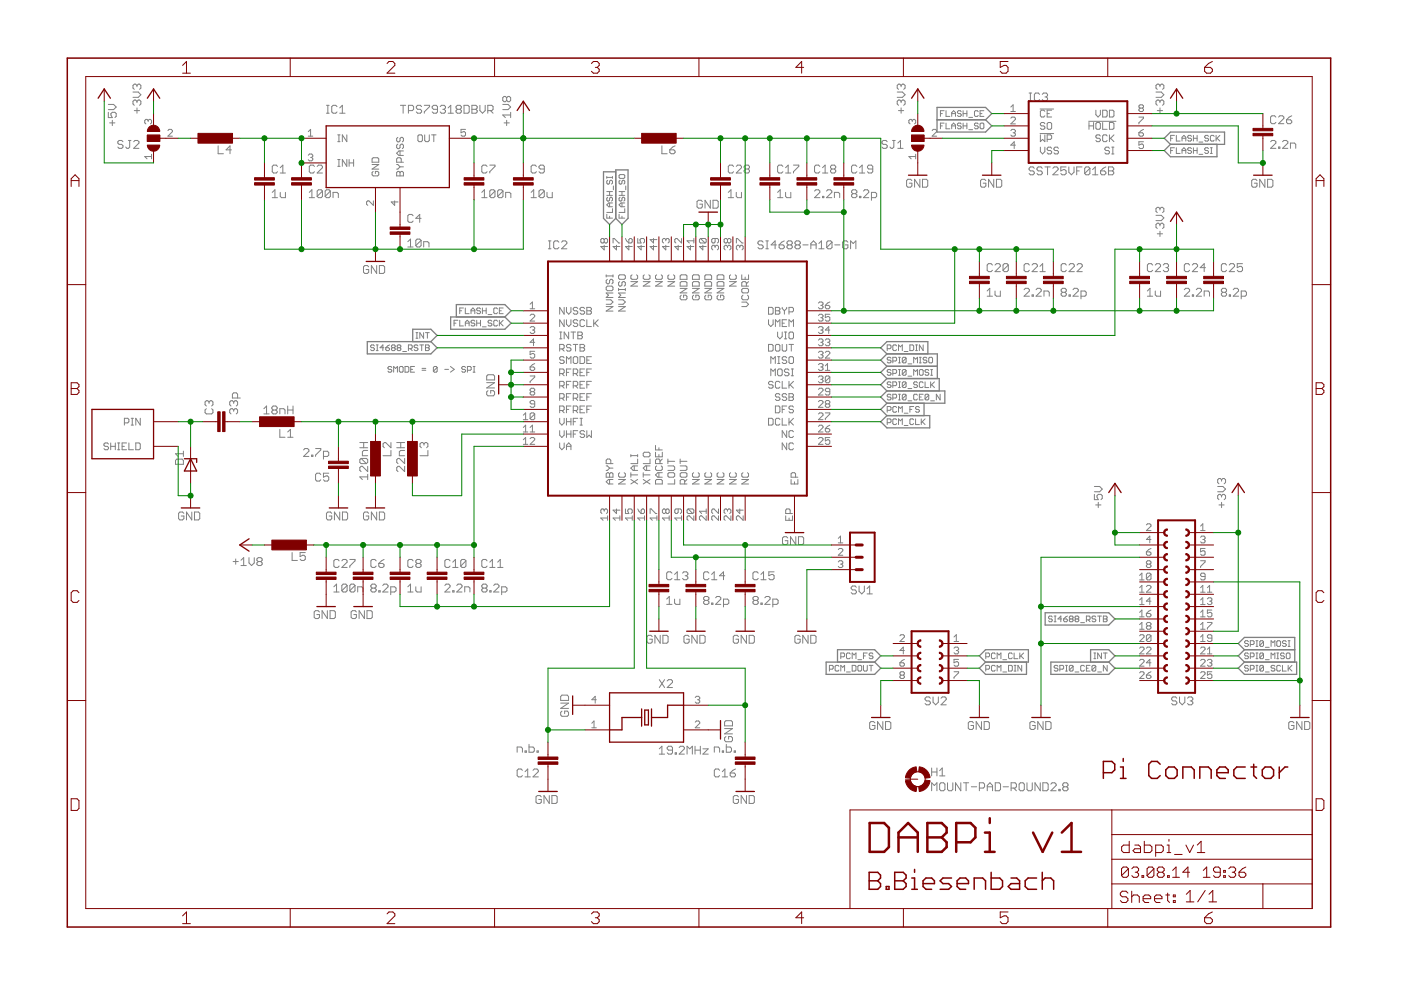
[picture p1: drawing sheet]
<svg xmlns="http://www.w3.org/2000/svg" width="297mm" height="210mm" viewBox="0 0 297 210" stroke-linecap="round" stroke-linejoin="round" font-family="sans-serif">
<g fill="none" stroke="#808080" stroke-width=".21">
<path d="M28.2 19.5h1.1l.6 .6-.6 .5h-1.1M29 18.1v.3M29 18.1l-.3-.3h-.2l-.3 .3v.6l.3 .2M29 18.1l.3-.3h.3l.3 .3v.6l-.3 .2M190.2 19.5h1.1l.6 .6-.6 .5h-1.1M191.1 18.1l-.3-.3h-.3l-.3 .3v.6l.3 .2M191.1 18.1l.2-.3h.3l.3 .3v.6l-.3 .2M191.1 18.1v.3M218.2 19.7h.5M218.5 19.7v1.7M245.1 19.5h1.1l.6 .6-.6 .5h-1.1M245.9 18.1v.3"/>
<path d="M245.9 18.1l-.2-.3h-.3l-.3 .3v.6l.3 .2M245.9 18.1l.3-.3h.3l.3 .3v.6l-.3 .2M23 22.1h1.1l.5 .6-.5 .5h-1.1M23 23.8v1.1h.8l-.3-.5v-.3l.3-.3h.6l.2 .3v.6l-.2 .2M23.2 26.1h1.2M23.8 25.5v1.1M26.1 30.1l-.3-.3h-.5l-.3 .3v.2l.3 .3h.5l.3 .3v.3l-.3 .3h-.5l-.3-.3M27.2 29.8h.6M27.5 29.8v1.4l-.3 .3h-.3l-.3-.3M28.3 30.1l.3-.3h.6l.3 .3v.2l-1.2 1.2h1.2M28.5 23.5h1.1M29 21.5v.3"/>
<path d="M29 22.9v1.1M29 21.5l-.3-.3h-.2l-.3 .3v.5l.3 .3M29 21.5l.3-.3h.3l.3 .3v.5l-.3 .3M31.4 25.5l-.2-.2h-.3l-.2 .2v.5l.2 .3M31.4 25.5l.2-.2h.3l.2 .2v.5l-.2 .3M31.4 25.5v.3M32.1 33.2h-1.4l.5 .5M32.1 32.7v1M35.6 27.7l.2-.3h.5l.3 .3v.2l-1 1h1M46.2 30.9v1.7h1.2M49.1 31.8h-1.2l.9-.9v1.7M58.8 35.3l-.2-.3h-.6l-.3 .3v1.1l.3 .3h.6l.2-.3"/>
<path d="M59.4 36.7h1.1M59.4 35.6l.6-.6v1.7M65.4 27.9l.4-.5v1.5M65.4 28.9h.9M65.4 32.9l.2-.2h.5l.2 .2-.2 .5M65.8 33.4h.3M66.1 33.4l.2 .2-.2 .5h-.5l-.2-.2M66.7 35.3l-.3-.3h-.6l-.2 .3v1.1l.2 .3h.6l.3-.3M67.2 35.3l.3-.3h.6l.3 .3v.3l-1.2 1.1h1.2M69.2 22.3h.6M69.2 24h.6M69.5 22.3v1.7"/>
<path d="M71.5 22.6l-.3-.3h-.6l-.3 .3v1.1l.3 .3h.6l.3-.3M71.6 30h.5M71.6 28.6h.5M71.6 35.3h.5M71.6 33.8h.5M71.9 28.6v1.4M71.9 33.8v1.5M72 24h1.2M72 22.9l.6-.6v1.7M73.5 28.6v1.4l-.9-1.4v1.4M73.5 33.8v1.5l-.9-1.5v1.5M74 33.8v1.5"/>
<path d="M74 34.5h1M75 33.8v1.5M78.9 34.9h1.4l-1.4 1h1.4M79.1 33.4h1l.2 .3v.7h-1.4v-.7zM79.1 36.3l-.2 .3v.5l.2 .2h1l.2-.2v-.5l-.2-.3h-.5v.5M84.1 36.6l.2-.3 .5 .3 .5-.3 .2 .3v.7h-1.4zM84.1 34.9h.2l.5 .5M84.3 29.1l-.2 .3v.4l.5 .3 .2-.3v-.4l.5-.3 .2 .3v.4l-.2 .3M84.3 30.6l-.2 .2v.5l.5 .2 .2-.2v-.5l.5-.2 .2 .2v.5l-.2 .2M84.8 35.4l-.5 .5h-.2M84.8 32v1M84.8 36.6v.7"/>
<path d="M84.8 35.4h.7M84.9 22.3h1.1M85.1 34.4v-.7l-.3-.3h-.5l-.2 .3v.7h1.4M85.5 22.3v1.7M85.5 32h-.9l-.5 .5 .5 .5h.9M86.6 23.5h.8l.3-.3v-.6l-.3-.3h-.8v1.7M88.6 28.8l.2-.2h.5l.3 .2v1l-.3 .2h-.5l-.2-.2zM89.4 22.6l-.3-.3h-.6l-.2 .3v.3l.2 .3h.6l.3 .3v.2l-.3 .3h-.6l-.2-.3M90 22.3h1.1v.3l-1.1 1.1v.3M90 28.6v1.2l.3 .2h.5l.2-.2v-1.2M91.5 28.6h1M92 28.6v1.4"/>
<path d="M92.8 23.2h-.9l-.3-.3v-.3l.3-.3h.6l.3 .3v1.1l-.3 .3h-.6l-.3-.3M93.3 22.6l.3-.3h.6l.2 .3v.3l-.2 .3M93.9 23.2h.3M94.2 23.2l.2 .3v.2l-.2 .3h-.6l-.3-.3M95 24h1.1M95 22.9l.6-.6v1.7M97 23.2l-.3-.3v-.3l.3-.3h.5l.3 .3v.3l-.3 .3M97 23.2h.5M97 23.2l-.3 .3v.2l.3 .3h.5l.3-.3v-.2l-.3-.3M98.4 22.3h.8l.3 .3v1.1l-.3 .3h-.8zM98.7 27.4h-1v.8l.5-.3 .5 .3v.4l-.2 .3h-.5l-.3-.3M100.1 22.3h.8l.3 .3v.3l-.3 .3 .3 .3v.2l-.3 .3h-.8z"/>
<path d="M100.1 23.2h.8M101.7 22.3v1.2l.6 .5 .6-.5v-1.2M103.3 35.3l-.3-.3h-.6l-.2 .3v1.1l.2 .3h.6l.3-.3M103.4 23.5h.9l.2-.3v-.6l-.2-.3h-.9v1.7M103.8 35h1.1v.3l-1.1 1.1v.3M104 23.5l.5 .5M106.6 22.1h1.1l.6 .6-.6 .5h-1.1M106.9 26.1h1.1M107.4 20.7v.6M107.4 25.5v1.1M107.4 20.7l.3-.3h.3l.3 .3v.6l-.3 .3h-.3l-.3-.3M107.4 20.7l-.3-.3h-.2l-.3 .3v.6l.3 .3h.2l.3-.3"/>
<path d="M108.3 24.4h-1.7l.5 .5M108.3 23.8v1.1M113.7 35.3l-.3-.3h-.5l-.3 .3v1.1l.3 .3h.5l.3-.3M115.4 35.8h-.8l-.3-.2v-.3l.3-.3h.5l.3 .3v1.1l-.3 .3h-.5l-.3-.3M128.7 37.4v.4M128.7 37.6h1.2M128.8 38.2l-.1 .2v.4l.1 .2 .4-.2v-.4l.3-.2 .4 .2v.4l-.3 .2M129.9 37.4v.4M130 39.4v.8M131.3 37.2l.2-.2h.8l.2 .2v.4l-.2 .2h-.8l-.2-.2zM131.5 38.2l-.2 .2v.4l.2 .2 .4-.2v-.4l.2-.2 .4 .2v.4l-.2 .2M132.7 39.4v.8"/>
<path d="M140.3 30.9v1.7h1.2M142 31.8h.9l.2 .2v.3l-.2 .3h-.6l-.3-.3zM143.1 30.9l-.5 .3-.6 .6M155.5 35.3l-.2-.3h-.6l-.3 .3v1.1l.3 .3h.6l.2-.3M156.1 35.3l.3-.3h.5l.3 .3v.3l-1.1 1.1h1.1M158.1 35.8l-.3-.2v-.3l.3-.3h.5l.3 .3v.3l-.3 .2M158.1 35.8l-.3 .3v.3l.3 .3h.5l.3-.3v-.3l-.3-.3M158.1 35.8h.5M166 35.3l-.3-.3h-.6l-.2 .3v1.1l.2 .3h.6l.3-.3M166.6 36.7h1.1M166.6 35.6l.5-.6v1.7M168.2 35h1.2v.3l-1.2 1.1v.3"/>
<path d="M173.8 35.3l-.3-.3h-.5l-.3 .3v1.1l.3 .3h.5l.3-.3M174.4 35.6l.5-.6v1.7M174.4 36.7h1.1M176.4 35.8l-.3-.2v-.3l.3-.3h.5l.3 .3v.3l-.3 .2M176.4 35.8l-.3 .3v.3l.3 .3h.5l.3-.3v-.3l-.3-.3M176.4 35.8h.5M181.7 35.3l-.3-.3h-.6l-.2 .3v1.1l.2 .3h.6l.3-.3M182.2 36.7h1.1M182.2 35.6l.6-.6v1.7M185 35.8h-.8l-.3-.2v-.3l.3-.3h.6l.2 .3v1.1l-.2 .3h-.6l-.3-.3M188.1 30.1l-.3-.3h-.5l-.3 .3v.2l.3 .3h.5l.3 .3v.3l-.3 .3h-.5l-.3-.3M189.2 29.8h.6"/>
<path d="M189.5 29.8v1.4l-.3 .3h-.2l-.3-.3M190.4 31.5h1.1M190.4 30.3l.5-.5v1.7M190.5 23.5h1.1M191.1 21.5l-.3-.3h-.3l-.3 .3v.5l.3 .3M191.1 21.5l.2-.3h.3l.3 .3v.5l-.3 .3M191.1 21.5v.3M191.1 22.9v1.1M193.3 38.3l-.2-.3h-.6l-.3 .3v1.1l.3 .3h.6l.2-.3v-.6h-.5M193.4 25.5l-.2-.2-.5 .2v.5l.3 .3M193.4 25.5l.3-.2 .4 .2v.5l-.2 .3M193.4 25.5v.3"/>
<path d="M194.1 32.7v1M194.1 33.2h-1.4l.5 .5M195 38v1.7l-1.1-1.7v1.7M195.6 38h.8l.3 .3v1.1l-.3 .3h-.8zM197.6 27.7l.3-.3h.5l.2 .3v.2l-1 1h1M199.4 24.1h.4M199.4 26.7h.4M200.2 26.1h-.8v1.2M200.2 23.5h-.8v1.2M200.6 23.5v1.2h.8M200.6 26.1v1.2h.8M201.8 24.7v-.8l.4-.4 .4 .4v.8"/>
<path d="M201.8 27.3v-.8l.4-.4 .4 .4v.8M201.8 24.1h.8M201.8 26.7h.8M203.8 23.7l-.2-.2h-.4l-.2 .2 .2 .4h.4l.2 .2-.2 .4h-.4l-.2-.2M203.8 26.3l-.2-.2h-.4l-.2 .2 .2 .4h.4l.2 .2-.2 .4h-.4l-.2-.2M204.2 24.1h.8M204.2 26.7h.8M204.2 23.5v1.2M204.2 26.1v1.2M205 23.5v1.2M205 26.1v1.2M205.4 24.9h.8"/>
<path d="M205.4 27.5h.8M207.4 26.3l-.2-.2h-.4l-.2 .2 .2 .4h.4l.2 .2-.2 .4h-.4l-.2-.2M207.4 23.7l-.2-.2h-.4l-.2 .2v.8l.2 .2h.4l.2-.2M207.8 26.3l.2-.2h.4l.2 .2v.8l-.2 .2h-.4l-.2-.2zM207.8 24.1h.4M208.6 23.5h-.8v1.2h.8M209 38.3l-.3-.3h-.5l-.3 .3v1.1l.3 .3h.5l.3-.3v-.6h-.6M210.7 38v1.7l-1.1-1.7v1.7M211.3 38h.8l.3 .3v1.1l-.3 .3h-.8zM214.3 27.7l.3-.3h.4l.3 .3v.2l-.3 .3M214.3 25.1l.3-.3h.4l.3 .3v.2l-1 1h1M214.3 22.7l.5-.5v1.4"/>
<path d="M214.3 23.6h1M214.8 28.2h.2M215 28.2l.3 .2v.2l-.3 .3h-.4l-.3-.3M215.3 30.8h-1l.7-.7v1.4M218.2 21.4h.5M219.3 35.7l-.3-.3h-.5l-.3 .3v.3l.3 .2h.5l.3 .3v.3l-.3 .3h-.5l-.3-.3M220.4 20l-.3-.3h-.5l-.3 .3v1.1l.3 .3h.5l.3-.3M220.5 23.1h2.9M220.5 28.3h2.9M220.6 28.6v1.4l.4-.5 .5 .5v-1.4M220.6 31.2v1l.4 .4 .5-.4v-1M221 20l.3-.3h.5l.3 .3v.3l-.3 .3"/>
<path d="M221 35.7l-.3-.3h-.6l-.2 .3v.3l.2 .2h.6l.3 .3v.3l-.3 .3h-.6l-.2-.3M221.5 23.6l-.2-.2h-.5l-.2 .2v1l.2 .2h.5l.2-.2M221.5 26.2l-.2-.2h-.5l-.2 .5 .2 .2h.5l.2 .5-.2 .2h-.5l-.2-.2M221.6 20.6h.2M221.6 35.4h1.1M221.8 20.6l.3 .2v.3l-.3 .3h-.5l-.3-.3M222 29.5h.7l.3-.2v-.5l-.3-.2h-.7v1.4M222 24.1h.5M222.1 35.4v1.7M222.2 26h.5l.3 .2v1l-.3 .2h-.5l-.2-.2v-1zM223 31.5l-.3-.3h-.5l-.2 .5 .2 .2h.5l.3 .3v.2l-.3 .2h-.5l-.2-.2M223 23.4h-1v1.4h1"/>
<path d="M223.2 35.7l.3-.3h.6l.2 .3v.3l-1.1 1.1h1.1M224.4 31.5l-.2-.3h-.5l-.2 .5 .2 .2h.5l.2 .3v.2l-.2 .2h-.5l-.2-.2M226 35.4h-1.1v.8l.6-.2h.2l.3 .2v.6l-.3 .3h-.5l-.3-.3M226.6 35.4v1.1l.6 .6 .5-.6v-1.1M228.3 36.2h.5M229.4 35.4h-1.1v1.7M230.8 25.7h5.8M230.9 26.7h1M230.9 26v1.4M231.1 35.7l-.3-.3h-.5l-.3 .3v1.1M231.1 35.7v1.1l-.3 .3h-.5l-.3-.3M231.1 35.7l-1.1 1.1"/>
<path d="M231.6 37.1h1.2M231.6 36l.6-.6v1.7M231.9 26v1.4M232.3 23.4v.9l.5 .5 .5-.5v-.9M232.6 26h.4l.3 .2v1l-.3 .2h-.4l-.3-.2v-1zM233.3 28.8l-.3-.2h-.4l-.3 .2 .3 .5h.4l.3 .2v.3l-.3 .2h-.4l-.3-.2M233.3 36.2h.9l.3 .3v.3l-.3 .3h-.6l-.3-.3zM233.8 23.4h.7l.2 .2v1l-.2 .2h-.7zM233.8 26v1.4h.9M234.5 35.4l-.6 .3-.6 .5M234.7 28.8l-.2-.2h-.5l-.2 .2v1l.2 .2h.5l.2-.2M235 35.4h.9l.2 .3v.3l-.2 .2 .2 .3v.3l-.2 .3h-.9z"/>
<path d="M235 36.2h.9M235.2 31.5l-.2-.3h-.5l-.2 .3v.2l.2 .2h.5l.2 .3v.2l-.2 .2h-.5l-.2-.2M235.2 23.4h.7l.3 .2v1l-.3 .2h-.7zM235.2 26h.7l.3 .2v1l-.3 .2h-.7zM235.2 28.6v1.4M235.5 29.3l.7 .7M235.7 32.6h.5M235.7 31.2h.5M235.9 31.2v1.4M236.2 28.6l-1 .9M241.5 28.2h.7l.2 .2v.2l-.2 .3h-.5l-.2-.3zM241.5 24.8h.9v.3l-.9 .9v.3"/>
<path d="M241.7 22.9l-.2 .3v.2l.2 .2h.5l.2-.2v-.2l-.2-.3M241.7 22.9l-.2-.2v-.2l.2-.3h.5l.2 .3v.2l-.2 .2M241.7 22.9h.5M242.4 30.1h-.9v.7l.7-.3 .2 .3v.5l-.2 .2h-.5l-.2-.2M242.4 27.4l-.9 .8M245.4 23.5h1.1M245.9 21.5v.3M245.9 22.9v1.1M245.9 21.5l-.2-.3h-.3l-.3 .3v.5l.3 .3M245.9 21.5l.3-.3h.3l.3 .3v.5l-.3 .3M248.2 31.9h.4M248.2 29.3h.4"/>
<path d="M249 28.7h-.8v1.2M249 31.3h-.8v1.2M249.4 28.7v1.2h.8M249.4 31.3v1.2h.8M250.6 32.5v-.8l.4-.4 .4 .4v.8M250.6 31.9h.8M250.6 29.3h.8M250.6 29.9v-.8l.4-.4 .4 .4v.8M252.6 31.5l-.2-.2h-.4l-.2 .2 .2 .4h.4l.2 .2-.2 .4h-.4l-.2-.2M252.6 28.9l-.2-.2h-.4l-.2 .4 .2 .2h.4l.2 .4-.2 .2h-.4l-.2-.2M253 28.7v1.2M253 31.3v1.2"/>
<path d="M253 31.9h.8M253 29.3h.8M253.8 28.7v1.2M253.8 31.3v1.2M254.2 30.1h.8M254.2 32.7h.8M256.2 28.9l-.2-.2h-.4l-.2 .4 .2 .2h.4l.2 .4-.2 .2h-.4l-.2-.2M256.2 31.5l-.2-.2h-.4l-.2 .2 .2 .4h.4l.2 .2-.2 .4h-.4l-.2-.2M256.6 31.3h.4M256.6 32.5h.4M256.8 31.3v1.2M257.4 28.9l-.2-.2h-.4l-.2 .2v.8l.2 .2h.4l.2-.2"/>
<path d="M257.8 28.7v1.2M258 29.3l.6 .6M258.6 28.7l-.8 .8M266.5 38.3l-.3-.3h-.5l-.3 .3v1.1l.3 .3h.5l.3-.3v-.6h-.6M268.2 38v1.7l-1.1-1.7v1.7M268.8 38h.8l.3 .3v1.1l-.3 .3h-.8zM269.4 30.1l.3-.3h.5l.3 .3v.2l-1.1 1.2h1.1M270.5 24.8l-.3-.2h-.5l-.3 .2v1.2l.3 .2h.5l.3-.2M271.1 31.2h.3v.3h-.3zM271.1 24.8l.3-.2h.5l.3 .2v.3l-1.1 1.1h1.1M271.9 30.1l.3-.3h.6l.2 .3v.2l-1.1 1.2h1.1M272.8 25.4h.8l.3 .3v.3l-.3 .2h-.6l-.2-.2z"/>
<path d="M273.6 31.5v-1.2h.8l.3 .3v.9M273.9 24.6l-.6 .2-.5 .6M57.7 41.9h1.1M57.7 40.8l.6-.6v1.7M59.4 40.8v.8l.3 .3h.8v-1.1M65.6 41.9h1.1M65.6 40.8l.5-.6v1.7M68.4 40.5l-.3-.3h-.6l-.3 .3v1.1M68.4 40.5v1.1l-.3 .3h-.6l-.3-.3M68.4 40.5l-1.2 1.1M70 40.5l-.2-.3h-.6l-.3 .3v1.1M70 40.5v1.1l-.2 .3h-.6l-.3-.3"/>
<path d="M70 40.5l-1.1 1.1M70.6 41.9v-1.1h.9l.2 .3v.8M78.2 56.6l-.3-.3h-.6l-.2 .3v1.1l.2 .3h.6l.3-.3v-.6h-.6M79.2 42.6v.9l-1-.9-.5 .2v.5l.3 .2M79.9 56.3v1.7l-1.2-1.7v1.7M80.4 56.3h.9l.3 .3v1.1l-.3 .3h-.9zM83.7 42.6v.9l-.7-.7h1.4M86.5 51.2l.5-.5v1.7M86.5 52.4h1.1M87.6 45.7l-.3-.2h-.6l-.2 .2v1.2l.2 .2h.6l.3-.2M89.3 51l-.3-.3h-.6l-.2 .3v1.1M89.3 51v1.1l-.3 .3h-.6l-.2-.3"/>
<path d="M89.3 51l-1.1 1.1M89.3 46.3h-1.1l.8-.8v1.6M89.8 52.4v-1.2h.9l.3 .3v.9M102.2 41.9h1.1M102.2 40.8l.5-.6v1.7M104.9 40.5l-.2-.3h-.6l-.3 .3v1.1M104.9 40.5v1.1l-.2 .3h-.6l-.3-.3M104.9 40.5l-1.1 1.1M106.6 40.5l-.2-.3h-.6l-.3 .3v1.1M106.6 40.5v1.1l-.2 .3h-.6l-.3-.3M106.6 40.5l-1.1 1.1M107.2 41.9v-1.1h.8l.3 .3v.8"/>
<path d="M112.6 41.9h1.1M112.6 40.8l.6-.6v1.7M115.4 40.5l-.3-.3h-.5l-.3 .3v1.1M115.4 40.5v1.1l-.3 .3h-.5l-.3-.3M115.4 40.5l-1.1 1.1M116 40.8v.8l.2 .3h.9v-1.1M116.3 51.1h.5M116.3 52.7h.5M116.5 51.1v1.6M118.5 51.4l-.3-.3h-.5l-.3 .3v1.1l.3 .2h.5l.3-.2M119.1 51.4l.2-.3h.6l.3 .3v.2l-1.1 1.1h1.1M128.1 50.8l.2-.2h.3l.2 .2v.5l-.2 .2h-.3l-.2-.2"/>
<path d="M128.1 50.8l-.2-.2h-.3l-.2 .2v.5l.2 .2h.3l.2-.2M128.1 50.8v.5M128.1 52v1l-.7-.7h1.4M128.5 58.3v.4M128.5 58.5h1.5M128.7 45.4v.8h1.2M128.7 41.4h1.2M128.7 40.6h1.2M128.8 59.2l-.3 .3v.4l.5 .3 .2-.3v-.4l.3-.3h.2l.3 .3v.4l-.3 .3M128.8 41.8l-.1 .2v.4l.1 .2 .4-.2v-.4l.3-.2 .4 .2v.4l-.3 .2M129.2 40.6v.8M129.2 43v.8"/>
<path d="M129.2 45.8v.4M129.9 44.2v.8h-1.2M129.9 43h-.8l-.4 .4 .4 .4h.8M130 58.3v.4M130 51.5v-.9h.2l1 .9h.2M130.7 52v1l-.7-.7h1.4M131.3 45.4v.8h1.2M131.3 41.4h1.2M131.3 40.6h1.2M131.4 59.7l-.3 .2v.5l.3 .3 .5-.3v-.5l.2-.2 .5 .2v.5l-.3 .3M131.4 58.3h.9l.3 .2v.5l-.3 .2h-.9l-.3-.2v-.5zM131.5 41.8l-.2 .2v.4l.4 .2 .2-.2v-.4l.4-.2 .2 .2v.4l-.2 .2"/>
<path d="M131.9 40.6v.8M131.9 43v.8M131.9 45.8v.4M132.5 44.2v.8h-1.2M132.5 43h-.8l-.4 .4 .4 .4h.8M132.6 50.6l.2 .5 .5 .4M133.3 50.8l.5-.2 .2 .2v.5l-.2 .2h-.5zM133.3 52v1l-.7-.7h1.4M133.8 59.7h1.4l-1.4 1h1.4M134 58.3l-.2 .2v.5l.2 .2h1l.2-.2v-.5l-.2-.2M135.2 50.6v.9h.7l-.2-.7 .2-.2h.5l.3 .2v.5l-.3 .2M135.9 52v1l-.7-.7h1.5"/>
<path d="M136.4 59.7h1.4l-1.4 1h1.4M136.6 58.3l-.2 .2v.5l.2 .2h1l.2-.2v-.5l-.2-.2M138.6 52v1l-.8-.7h1.5M138.6 50.6v.9l-.8-.7h1.5M139 59.7h1.4l-1.4 1h1.4M139.2 58.3l-.2 .2v.5l.2 .2h1l.2-.2v-.5l-.2-.2M141.2 50.8l.2-.2 .5 .2v.5l-.3 .2M141.2 50.8l-.3-.2-.5 .2v.5l.3 .2M141.2 50.8v.3M141.2 52v1l-.8-.7h1.5M141.6 59.7h1.4l-1.4 1h1.4M141.8 58.3l-.2 .2v.5l.2 .2h1l.2-.2v-.5l-.2-.2"/>
<path d="M143.8 52v1l-.7-.7h1.4M144.2 59.9l.2-.2h1l.2 .2v.8h-1.4zM144.2 58.5l.2-.2h1l.2 .2v.7h-1.4zM144.5 50.6v.9l-1-.9-.4 .2v.5l.2 .2M146.4 52v1l-.7-.7h1.4M146.8 58.5l.3-.2h.9l.3 .2v.7h-1.5zM146.8 59.9l.3-.2h.9l.3 .2v.8h-1.5zM147.1 50.6v.9M147.1 51.1h-1.4l.5 .4M148.5 50.6h1l.2 .2v.5l-.2 .2M148.5 50.6l-.2 .2v.5l.2 .2h1M148.5 50.6l1 .9"/>
<path d="M148.9 42.7l-.3-.2h-.5l-.3 .2v1.2l.3 .2h.5l.3-.2v-.6h-.5M149 52v1l-.7-.7h1.4M149.4 58.5l.3-.2h.9l.3 .2v.7h-1.5zM149.4 59.9l.3-.2h.9l.3 .2v.8h-1.5zM150.6 42.5v1.6l-1.1-1.6v1.6M151.2 42.5h.8l.3 .2v1.2l-.3 .2h-.8zM151.6 50.6v.7l-.2 .2h-.3l-.2-.2v-.5l.2-.2h1l.2 .2v.5l-.2 .2M151.6 52.3l.2-.3h.3l.2 .3v.4l-.2 .3M151.6 52.3l-.2-.3h-.3l-.2 .3v.4l.2 .3M151.6 52.3v.2M152 58.5l.3-.2h.9l.3 .2v.7h-1.5zM152 59.9l.3-.2h.9l.3 .2v.8h-1.5z"/>
<path d="M154.2 50.8l.3-.2 .5 .2v.5l-.3 .2-.5-.2M154.2 52.3l.3-.3h.2l.3 .3v.4l-.3 .3M154.2 50.8l-.2-.2-.5 .2v.5l.3 .2 .4-.2M154.2 52.3l-.2-.3h-.2l-.3 .3v.4l.3 .3M154.2 50.8v.5M154.2 52.3v.2M154.4 41.9h1.1M154.4 40.8l.6-.6v1.7M154.7 59.7h1.4l-1.4 1h1.4M154.9 58.3l-.2 .2v.5l.2 .2h1l.2-.2v-.5l-.2-.2M156.1 40.8v.8l.3 .3h.8v-1.1M156.1 51.5v-.9h.3l.9 .9h.3"/>
<path d="M156.8 52.3l-.2-.3h-.2l-.3 .3v.4l.3 .3M156.8 52.3l.3-.3h.2l.3 .3v.4l-.3 .3M156.8 52.3v.2M157.3 58.3v.9h1.4v-.9M158 58.7v.5M158.7 59.7l-.5 .5M161.8 51.4l-.3-.3h-.5l-.3 .3v.2l.3 .3h.5l.3 .3v.3l-.3 .2h-.5l-.3-.2M162.4 51.1h.5M162.4 52.7h.5M162.6 51.1v1.6M164.6 51.9h-1.1l.8-.8v1.6M164.9 41.9h1.1"/>
<path d="M164.9 40.8l.5-.6v1.7M165.2 51.9h.8l.3 .3v.3l-.3 .2h-.5l-.3-.2zM166.3 51.1l-.6 .3-.5 .5M166.6 40.8v.8l.2 .3h.9v-1.1M167.1 51.9l-.2-.3v-.2l.2-.3h.6l.3 .3v.2l-.3 .3M167.1 51.9h.6M167.1 51.9l-.2 .3v.3l.2 .2h.6l.3-.2v-.3l-.3-.3M168.8 51.9l-.2-.3v-.2l.2-.3h.6l.3 .3v.2l-.3 .3M168.8 51.9h.6M168.8 51.9l-.2 .3v.3l.2 .2h.6l.3-.2v-.3l-.3-.3M170.2 51.9h1.1M171.9 51.9h1.1"/>
<path d="M171.9 52.7v-1.1l.6-.5 .5 .5v1.1M172.7 40.5l.3-.3h.5l.3 .3v.3l-1.1 1.1h1.1M173.6 52.7h1.1M173.6 51.6l.6-.5v1.6M174.4 41.6h.3v.3h-.3zM175.2 40.5l.3-.3h.6l.3 .3v.3l-1.2 1.1h1.2M176.4 51.4l-.3-.3h-.5l-.3 .3v1.1M176.4 51.4v1.1l-.3 .2h-.5l-.3-.2M176.4 51.4l-1.1 1.1M176.9 41.9v-1.1h.9l.2 .3v.8M177 51.9h1.1M179.8 51.4l-.3-.3h-.6l-.3 .3v1.1l.3 .2h.6l.3-.2v-.6h-.6"/>
<path d="M180.3 52.7v-1.6l.6 .5 .6-.5v1.6M180.8 41.1l-.2-.3v-.3l.2-.3h.6l.3 .3v.3l-.3 .3M180.8 41.1l-.2 .2v.3l.2 .3h.6l.3-.3v-.3l-.3-.2M180.8 41.1h.6M182.2 41.6h.3v.3h-.3zM183.1 40.5l.2-.3h.6l.3 .3v.3l-1.1 1.1h1.1M184.8 41.9h.8l.3-.3v-.5l-.3-.3h-.8v1.7M210.4 56.2l-.3-.3h-.5l-.3 .3v1.1l.3 .3h.5l.3-.3M211 56.2l.3-.3h.5l.3 .3v.3l-1.1 1.1h1.1M213.8 56.2l-.3-.3h-.6l-.2 .3v1.1M213.8 56.2v1.1l-.3 .3h-.6l-.2-.3M213.8 56.2l-1.1 1.1"/>
<path d="M218.2 56.2l-.2-.3h-.6l-.3 .3v1.1l.3 .3h.6l.2-.3M218.8 56.2l.3-.3h.5l.3 .3v.3l-1.1 1.1h1.1M220.5 56.5l.6-.6v1.7M220.5 57.6h1.1M226.1 56.2l-.3-.3h-.5l-.3 .3v1.1l.3 .3h.5l.3-.3M226.7 56.2l.2-.3h.6l.3 .3v.3l-1.1 1.1h1.1M228.3 56.2l.3-.3h.6l.3 .3v.3l-1.2 1.1h1.2M244.4 56.2l-.3-.3h-.6l-.2 .3v1.1l.2 .3h.6l.3-.3M244.9 56.2l.3-.3h.6l.3 .3v.3l-1.2 1.1h1.2M245.1 45.7h1.1l.6 .5-.6 .6h-1.1M245.4 49.6h1.1M245.9 44.2v.3"/>
<path d="M245.9 47.6v.3M245.9 49v1.1M245.9 47.6l-.2-.3h-.3l-.3 .3v.6l.3 .3M245.9 44.2l-.2-.2h-.3l-.3 .2v.6l.3 .3M245.9 47.6l.3-.3h.3l.3 .3v.6l-.3 .3M245.9 44.2l.3-.2h.3l.3 .2v.6l-.3 .3M246.6 56.2l.3-.3h.6l.3 .3v.3l-.3 .2M247.2 56.7h.3M247.5 56.7l.3 .3v.3l-.3 .3h-.6l-.3-.3M252.2 56.2l-.3-.3h-.5l-.3 .3v1.1l.3 .3h.5l.3-.3M252.8 56.2l.3-.3h.5l.3 .3v.3l-1.1 1.1h1.1M255.6 56.7h-1.1l.8-.8v1.7"/>
<path d="M260.1 56.2l-.3-.3h-.6l-.2 .3v1.1l.2 .3h.6l.3-.3M260.6 56.2l.3-.3h.6l.2 .3v.3l-1.1 1.1h1.1M263.4 55.9h-1.1v.8l.6-.2h.2l.3 .2v.6l-.3 .3h-.5l-.3-.3M79.4 73.3l-.2-.2h-.4l-.2 .2 .2 .4h.4l.2 .2-.2 .4h-.4l-.2-.2M79.8 73.1h.4M79.8 74.3h.4M80 73.1v1.2M81.4 73.7h-.8l.6-.6v1.2M81.8 73.7h.6l.2 .4-.2 .2h-.4l-.2-.2zM82.6 73.1l-.8 .6M83.1 77.9l-.2-.2h-.4l-.2 .2 .2 .4h.4l.2 .2-.2 .4h-.4l-.2-.2M83.2 73.7h.4"/>
<path d="M83.2 73.7l-.2-.2 .2-.4h.4l.2 .2-.2 .4M83.2 73.7l-.2 .2 .2 .4h.4l.2-.2-.2-.4M83.5 78.9v-1.2l.4 .4 .4-.4v1.2M84.4 73.7l-.2-.2 .2-.4h.4l.2 .2-.2 .4M84.4 73.7l-.2 .2 .2 .4h.4l.2-.2-.2-.4M84.4 73.7h.4M84.9 77.7h.4l.2 .2v.8l-.2 .2h-.4l-.2-.2v-.8zM85.4 74.5h.8M85.9 77.7h.6l.2 .2v.8l-.2 .2h-.6zM86.6 73.9h.6l.2-.2v-.4l-.2-.2h-.6v1.2M87 73.9l.4 .4M87.1 78.3h.4"/>
<path d="M87.9 77.7h-.8v1.2h.8M88.2 71.7h.4M88.2 70.5h.4M88.4 70.5v1.2M88.6 73.3l-.2-.2h-.4l-.2 .4 .2 .2h.4l.2 .4-.2 .2h-.4l-.2-.2M89 73.1h.8M89.4 73.1v1.2M89.5 78.5h.8M89.5 78.1h.8M89.8 70.5v1.2l-.8-1.2v1.2M90.2 73.7h.6M90.2 73.1h.6l.2 .2-.2 .4 .2 .4-.2 .2h-.6z"/>
<path d="M90.2 70.5h.8M90.6 70.5v1.2M92.7 77.9l-.2-.2h-.4l-.2 .2v.8M92.7 77.9v.8l-.2 .2h-.4l-.2-.2M92.7 77.9l-.8 .8M94.3 78.3h.8M95.5 77.7l.8 .6-.8 .6M96.3 68.5h.4M97.1 67.9h-.8v1.2M97.5 65.9h.4M97.5 67.9v1.2h.8M98.3 65.3h-.8v1.2"/>
<path d="M98.7 68.5h.8M98.7 65.3v1.2h.8M98.7 69.1v-.8l.4-.4 .4 .4v.8M98.7 77.9l-.2-.2h-.4l-.2 .2 .2 .4h.4l.2 .2-.2 .4h-.4l-.2-.2M99.1 78.5h.6l.2-.2v-.4l-.2-.2h-.6v1.2M99.9 65.9h.8M99.9 66.5v-.8l.4-.4 .4 .4v.8M100.3 77.7h.4M100.3 78.9h.4M100.5 77.7v1.2M100.7 68.1l-.2-.2h-.4l-.2 .4 .2 .2h.4l.2 .4-.2 .2h-.4l-.2-.2M101.1 68.5h.8"/>
<path d="M101.1 67.9v1.2M101.9 65.5l-.2-.2h-.4l-.2 .2 .2 .4h.4l.2 .2-.2 .4h-.4l-.2-.2M101.9 67.9v1.2M102.3 65.9h.8M102.3 69.3h.8M102.3 65.3v1.2M103.1 65.3v1.2M103.5 79.5h1.1l.3 .2v.9h-1.7v-.9zM103.5 66.7h.8M104.3 68.1l-.2-.2h-.4l-.2 .4 .2 .2h.4l.2 .4-.2 .2h-.4l-.2-.2M105.5 65.5l-.2-.2h-.4l-.2 .2v.8l.2 .2h.4l.2-.2M105.5 68.1l-.2-.2h-.4l-.2 .2v.8l.2 .2h.4l.2-.2"/>
<path d="M105.9 65.9h.4M105.9 67.9v1.2M106.1 68.5l.6 .6M106.7 65.3h-.8v1.2h.8M106.7 67.9l-.8 .8M112.4 66.9l.2-.3h.5l.3 .3v.2l-1 1h1M112.4 64.5l.5-.5v1.5M112.4 65.5h1M112.4 69.5l.2-.2h.5l.3 .2v.2l-.3 .3M112.4 77.8h.7l.3 .2v.3l-.3 .2h-.5l-.2-.2zM112.4 79.7h1v.2l-1 1v.3M112.9 70h.2"/>
<path d="M113.1 70l.3 .2v.2l-.3 .3h-.5l-.2-.3M113.4 74.5h-1v.7l.5-.2h.2l.3 .2v.5l-.3 .2h-.5l-.2-.2M113.4 72.6h-1l.7-.7v1.4M113.4 77.1l-1 .7M118.7 74h.7l.2-.3v-.4l-.2-.3h-.7v1.4M118.7 79.2h.7l.2-.2v-.5l-.2-.3h-.7v1.5M118.7 71.8h.4M118.7 70.4h.4M118.9 70.4v1.4M119.1 74l.5 .4M119.1 79.2l.5 .5M119.6 65.2v1.4l-.9-1.4v1.4"/>
<path d="M119.6 67.8v1.4l-.9-1.4v1.4M119.6 75.9l-.2-.3h-.5l-.2 .3v.2l.2 .2h.5l.2 .3v.2l-.2 .3h-.5l-.2-.3M120.1 65.2v.9l.5 .5 .5-.5v-.9M120.1 67.8v.9l.5 .5 .5-.5v-.9M120.1 77.1v-1.5l.5 .5 .5-.5v1.5M120.1 79h.5M120.6 70.4v1.4l-1-1.4v1.4M121.1 73.3l-.3-.3h-.5l-.2 .5 .2 .2h.5l.3 .5-.3 .2h-.5l-.2-.2M121.1 78.2h-1v1.5M121.1 70.4h.9M121.5 70.4v1.4M121.5 79.2h.8l.2-.2v-.5l-.2-.3h-.8v1.5"/>
<path d="M121.5 73h1M121.8 75.6h.5l.2 .3v.9l-.2 .3h-.5l-.3-.3v-.9zM122 73v1.4M122 79.2l.5 .5M122.5 65.4l-.2-.2h-.5l-.3 .2v.3l.3 .2h.5l.2 .2v.3l-.2 .2h-.5l-.3-.2M122.5 68l-.2-.2h-.5l-.3 .2 .3 .5h.5l.2 .2-.2 .5h-.5l-.3-.2M122.5 70.4h.7l.3 .2v.3l-.3 .2 .3 .3v.2l-.3 .2h-.7zM122.5 71.1h.7M123 73h.7l.3 .3v.2l-.3 .2 .3 .3v.2l-.3 .2h-.7zM123 75.6h.7l.3 .3v.9l-.3 .3h-.7zM123 73.7h.7M123 79h.5"/>
<path d="M124 68l-.3-.2h-.5l-.2 .2v1l.2 .2h.5l.3-.2M124 65.4l-.3-.2h-.5l-.2 .2v.3l.2 .2h.5l.3 .2v.3l-.3 .2h-.5l-.2-.2M124 78.2h-1v1.5h1M124.4 65.2h.7l.3 .2v.3l-.3 .2 .3 .2v.3l-.3 .2h-.7zM124.4 65.9h.7M124.4 67.8v1.4h1M124.4 76.3h.5M124.4 79h.5M125.4 75.6h-1v1.5h1M125.4 78.2h-1v1.5M125.9 67.8v1.4M126.1 68.5l.7 .7"/>
<path d="M126.8 67.8l-.9 .9M128.5 65h1.5l-1.5 1h1.5M128.5 63.6h1l.5 .4-.5 .5h-1M128.8 60.7h.9l.3 .2v.5l-.3 .2h-.9l-.3-.2v-.5zM130 62.1h-1.5l.5 .5-.5 .5h1.5M131.1 61.2v.4M131.1 65h1.5l-1.5 1h1.5M131.1 63.6h1l.5 .4-.5 .5h-1M131.1 61.4h1.5M132.6 61.2v.4M132.6 62.1h-1.5l.5 .5-.5 .5h1.5M144.2 61.2h1.4l-1.4 .9h1.4"/>
<path d="M144.4 62.6l-.2 .2v.5l.2 .3h1l.2-.3v-.5l-.2-.2h-.5v.5M146.8 61.2h1.5l-1.5 .9h1.5M147.1 62.6l-.3 .2v.5l.3 .3h.9l.3-.3v-.5l-.3-.2h-.5v.5M149.4 61.2h1.5l-1.5 .9h1.5M149.7 62.6l-.3 .2v.5l.3 .3h.9l.3-.3v-.5l-.3-.2h-.4v.5M152 61.2h1.5l-1.5 .9h1.5M152.3 62.6l-.3 .2v.5l.3 .3h.9l.3-.3v-.5l-.3-.2h-.4v.5M157.3 61.4l.2-.2h1l.2 .2v.5l-.2 .2h-1l-.2-.2zM157.3 64.1h.9l.5 .4-.5 .5h-.9M157.5 62.6l-.2 .2v.5l.2 .3h1l.2-.3v-.5l-.2-.2M158.2 60.7v-.8l-.2-.2h-.5l-.2 .2v.8h1.4M162.9 65.2h.8l.2 .2v1l-.2 .2h-.8z"/>
<path d="M162.9 73h.8l.2 .3v.9l-.2 .2h-.8zM162.9 67.8v.9l.5 .5 .5-.5v-.9M163.4 77.1v-1.5l.5 .5 .5-.5v1.5M163.4 79.7v-1.5l.5 .5 .5-.5v1.5M164.4 65.2h.7l.3 .2v.3l-.3 .2 .3 .2v.3l-.3 .2h-.7zM164.4 65.9h.7M164.4 73.3l.2-.3h.5l.3 .3v.9l-.3 .2h-.5l-.2-.2zM164.4 69.2v-1.4l.5 .5 .5-.5v1.4M164.9 75.6h.5M164.9 77.1h.5M164.9 70.4v1l.5 .4 .4-.4v-1M165.1 78.2h.5l.2 .3v.9l-.2 .3h-.5l-.2-.3v-.9z"/>
<path d="M165.1 75.6v1.5M165.8 68.5h.5M165.8 73v1.2l.3 .2h.5l.2-.2v-1.2M165.8 65.2v.2l.5 .5M166.3 71.8h.5M166.3 70.4h.5M166.3 65.9v.7M166.6 70.4v1.4M166.8 67.8h-1v1.4h1M166.8 75.9l-.2-.3h-.5l-.3 .3v.2l.3 .2h.5l.2 .3v.2l-.2 .3h-.5l-.3-.3M166.8 65.2v.2l-.5 .5M167.3 66.1h.7l.2-.2v-.5l-.2-.2h-.7v1.4"/>
<path d="M167.3 70.6l.2-.2h.5l.2 .2v1l-.2 .2h-.5l-.2-.2zM167.3 73h.9M167.3 75.9l.2-.3h.5l.2 .3v.9l-.2 .3h-.5l-.2-.3zM167.3 78.5l-.3-.3h-.4l-.3 .3v.2l.3 .3h.4l.3 .2v.2l-.3 .3h-.4l-.3-.3M167.3 69.2v-1.4l.5 .5 .4-.5v1.4M167.8 78.2h.4M167.8 79.7h.4M167.8 73v1.4M168 78.2v1.5M173.5 66.9l.3-.3h.4l.3 .3v.2l-.3 .3M173.5 69.5l.3-.2h.4l.3 .2v.2l-.3 .3M173.5 77.3l.3-.2h.4l.3 .2v.3l-.3 .2"/>
<path d="M173.5 74.7l.3-.2h.4l.3 .2v.3l-.3 .2M173.5 79.9l.3-.2h.4l.3 .2v.3l-.3 .2M173.5 64.3l.3-.3h.4l.3 .3v.2l-.3 .2M173.5 72.1l.3-.2h.4l.3 .2v.2l-.3 .3M174 70h.2M174 72.6h.2M174 77.8h.2M174 75.2h.2M174 67.4h.2M174 64.7h.2M174.2 64.7l.3 .3v.2l-.3 .3h-.4l-.3-.3M174.2 67.4l.3 .2v.2l-.3 .3h-.4l-.3-.3"/>
<path d="M174.2 70l.3 .2v.2l-.3 .3h-.4l-.3-.3M174.2 75.2l.3 .2v.3l-.3 .2h-.4l-.3-.2M174.2 77.8l.3 .2v.3l-.3 .2h-.4l-.3-.2M174.2 72.6l.3 .2v.3l-.3 .2h-.4l-.3-.2M175 64.7h.7l.2 .5-.2 .3h-.5l-.2-.3zM175 74.7l.2-.2h.5l.2 .2v.3l-.9 .9h.9M175 78.5h.9M175 72.1l.2-.2h.5l.2 .2-.2 .5M175 77.6l.5-.5v1.4M175.5 72.6h.2M175.7 72.6l.2 .2v.3l-.2 .2h-.5l-.2-.2M175.9 79.9v1l-.2 .3h-.5l-.2-.3"/>
<path d="M175.9 66.6h-.9v.8l.5-.3h.2l.2 .3v.4l-.2 .3h-.5l-.2-.3M175.9 70h-.9l.7-.7v1.4M175.9 79.9l-.2-.2h-.5l-.2 .2v1M175.9 79.9l-.9 1M175.9 64l-.4 .3-.5 .4M188.1 73.9h.6l.2-.2v-.4l-.2-.2h-.6v1.2M188.9 78.5l-.2-.1h-.4l-.2 .4 .2 .2h.4l.2 .4-.2 .2h-.4l-.2-.2M188.9 75.9l-.2-.1h-.4l-.2 .3 .2 .2h.4l.2 .5-.2 .1h-.4l-.2-.1M189.3 79.2h.6l.2-.2v-.5l-.2-.1h-.6v1.2M189.3 76.5h.6l.2-.2v-.4l-.2-.1h-.6v1.1M190.1 73.3l-.2-.2h-.4l-.2 .2v.8l.2 .2h.4l.2-.2M190.5 78.4h.4"/>
<path d="M190.5 75.8h.4M190.5 76.9h.4M190.5 74.3v-1.2l.4 .4 .4-.4v1.2M190.5 79.6h.4M190.7 75.8v1.1M190.7 78.4v1.2M191.7 74.5h.8M192.1 78.5l-.2-.1h-.4l-.2 .1v.9M192.1 78.5l-.8 .9M192.1 75.9l-.2-.1h-.4l-.2 .1v.9M192.1 75.9v.9l-.2 .1h-.4l-.2-.1M192.1 78.5v.9l-.2 .2h-.4l-.2-.2"/>
<path d="M192.1 75.9l-.8 .9M192.5 77.2h.8M192.5 79.8h.8M192.9 73.1h.6l.2 .2v.8l-.2 .2h-.6zM193.7 79.6v-1.2l.4 .4 .4-.4v1.2M193.7 76.9v-1.1l.4 .3 .4-.3v1.1M194.1 73.1h.4M194.1 74.3h.4M194.3 73.1v1.2M194.9 75.8h.4M194.9 76.9h.4M195.1 78.4h.4l.2 .1v.9l-.2 .2h-.4l-.2-.2v-.9z"/>
<path d="M195.1 75.8v1.1M195.7 73.1v1.2l-.8-1.2v1.2M196.5 75.9l-.2-.1h-.4l-.2 .1 .2 .4h.4l.2 .2v.3l-.2 .1h-.4l-.2-.1M196.9 78.5l-.2-.1h-.4l-.2 .1 .2 .5h.4l.2 .2-.2 .4h-.4l-.2-.2M196.9 75.9l.2-.1h.4l.2 .1v.9l-.2 .1h-.4l-.2-.1zM197.3 78.4h.4M197.3 79.6h.4M197.5 78.4v1.2M209.3 62.8h1.1M209.3 61.7l.5-.6v1.7M211 61.7v.8l.3 .3h.8v-1.1M217.1 61.4l.3-.3h.6l.2 .3v.3l-1.1 1.1h1.1"/>
<path d="M218.8 62.5h.3v.3h-.3zM219.7 61.4l.2-.3h.6l.3 .3v.3l-1.1 1.1h1.1M221.3 62.8v-1.1h.9l.3 .3v.8M225.3 62l-.3-.3v-.3l.3-.3h.5l.3 .3v.3l-.3 .3M225.3 62l-.3 .3v.2l.3 .3h.5l.3-.3v-.2l-.3-.3M225.3 62h.5M226.7 62.5h.2v.3h-.2zM227.5 61.4l.3-.3h.5l.3 .3v.3l-1.1 1.1h1.1M229.2 62.8h.8l.3-.3v-.5l-.3-.3h-.8v1.7M243.3 62.8h1.1M243.3 61.7l.5-.6v1.7M244.9 61.7v.8l.3 .3h.9v-1.1"/>
<path d="M251.1 61.4l.3-.3h.5l.3 .3v.3l-1.1 1.1h1.1M252.8 62.5h.3v.3h-.3zM253.6 61.4l.3-.3h.6l.2 .3v.3l-1.1 1.1h1.1M255.3 62.8v-1.1h.9l.2 .3v.8M259.2 62l-.2-.3v-.3l.2-.3h.6l.3 .3v.3l-.3 .3M259.2 62l-.2 .3v.2l.2 .3h.6l.3-.3v-.2l-.3-.3M259.2 62h.6M260.6 62.5h.3v.3h-.3zM261.5 61.4l.2-.3h.6l.3 .3v.3l-1.1 1.1h1.1M263.2 62.8h.8l.3-.3v-.5l-.3-.3h-.8v1.7M23 94.1l-.2-.2h-.5l-.3 .2v.3l.3 .2h.5l.2 .3v.2l-.2 .3h-.5l-.3-.3M23.5 94.6h.9"/>
<path d="M23.5 93.9v1.5M24.4 93.9v1.5M24.9 93.9h.5M24.9 95.4h.5M25.2 93.9v1.5M25.9 94.6h.5M26.4 89.7h.7l.2-.3v-.5l-.2-.2h-.7v1.4M26.8 93.9h-.9v1.5h.9M27.3 93.9v1.5h1M27.8 88.7h.5M27.8 90.1h.5M28 88.7v1.4"/>
<path d="M28.8 93.9h.7l.2 .2v1l-.2 .3h-.7zM29.7 88.7v1.4l-.9-1.4v1.4M37.2 97.6l.3-.3h1.1l.3 .3v.8h-1.7zM38.9 95.7v1.1M38.9 96.2h-1.7l.6 .6M43.8 86.7l-.3 .2v.6l.3 .3h1.1l.2-.3v-.6l-.2-.2M44.3 85.2l-.3-.2h-.2l-.3 .2v.6l.3 .3M44.3 85.2l.3-.2h.3l.2 .2v.6l-.2 .3M44.3 85.2v.3M49.6 86.9l-.3-.2h-.3l-.3 .2v.6l.3 .3M49.6 86.9l.2-.2h.3l.3 .2v.6l-.3 .3M49.6 85.2l-.3-.2h-.3l-.3 .2v.6l.3 .3"/>
<path d="M49.6 85.2v.3M49.6 86.9v.3M49.6 85.2l.2-.2h.3l.3 .2v.6l-.3 .3M50.4 84.4v-.8l-.3-.3h-.5l-.3 .3v.8h1.6M55.9 86.7l.6-.6v1.7M55.9 87.8h1.2M57.9 86.9l-.3 .3v.3l.3 .3h.6l.3-.3v-.3l-.3-.3M57.9 86.9l-.3-.2v-.3l.3-.3h.6l.3 .3v.3l-.3 .2M57.9 86.9h.6M59.3 87.8v-1.1h.9l.2 .2v.9M59.3 91v1.7h1.1M61 86.9h1.1"/>
<path d="M61 86.1v1.7M61 92.7h1.1M61 91.6l.6-.6v1.7M62.1 86.1v1.7M64.4 95.4l.2-.3h.6l.3 .3v.3l-1.1 1.1h1.1M66.1 96.5h.2v.3h-.2zM66.9 95.1h1.1v.3l-1.1 1.1v.3M68.6 96.8h.8l.3-.3v-.6l-.3-.2h-.8v1.6M76.3 94.9h1.7M76.3 93.8h1.7M76.6 97.2h1.1l.3 .3v.5l-.3 .3M76.6 97.2l-.3 .3v.5l.3 .3h1.1"/>
<path d="M76.6 97.2l1.1 1.1M77.1 93.8v1.1M78 98.9v1.1l-1.2-1.1h-.2l-.3 .2v.6l.3 .3M78 95.5h-.9l-.3 .3v.8h1.2M82.9 95.5v1.1h-1.7M82.9 93.8v1.1l-1.1-1.1h-.3l-.3 .3v.6l.3 .2M84.1 94.9h1.7M84.1 93.8h1.7M85 93.8v1.1M85.8 95.5h-.8l-.3 .3v.8h1.1M85.8 98.9v1.1l-1.1-1.1h-.3l-.3 .2v.6l.3 .3M85.8 97.2v1.1l-1.1-1.1h-.3l-.3 .3v.5l.3 .3"/>
<path d="M89.9 94.1l-.3-.3h-.3l-.3 .3v.6l.3 .2M89.9 94.1l.3-.3h.2l.3 .3v.6l-.3 .2M89.9 94.1v.3M90.7 95.5v1.1h-1.7M103.2 81.1h1.7l-1.7 1.2h1.7M103.5 82.8l-.3 .3v.6l.3 .2h1.1l.3-.2v-.6l-.3-.3h-.6v.6M111 88l.4-.5v1.5M111 90.6l.4-.5v1.5M111 93.2l.4-.4v1.4M111 89h.9M111 91.6h.9M111 94.2h.9"/>
<path d="M112.4 90.6l.5-.5v1.5M112.4 93l.2-.2h.5l.3 .2v.2l-1 1h1M112.4 91.6h1M112.6 83l-.2-.2v-.3l.2-.2h.5l.3 .2v.3l-.3 .2M112.6 83l-.2 .3v.2l.2 .3h.5l.3-.3v-.2l-.3-.3M112.6 83h.5M113.4 85.6h-.8l-.2-.2v-.2l.2-.3h.5l.3 .3v.9l-.3 .3h-.5l-.2-.3M113.4 87.8v1l-.3 .2h-.5l-.2-.2M113.4 87.8l-.3-.3h-.5l-.2 .3v1M113.4 87.8l-1 1M118.7 87h.7l.2-.2v-.5l-.2-.2h-.7v1.4M118.7 81.8h.7l.2-.2v-.5l-.2-.2h-.7v1.4"/>
<path d="M118.7 84.4h.7l.2-.2v-.5l-.2-.2h-.7v1.4M118.7 88.7v1l.4 .4 .5-.4v-1M118.7 91.3v1l.4 .5 .5-.5v-1M118.7 93.9v1l.4 .5 .5-.5v-1M119.1 81.8l.5 .5M119.1 84.4l.5 .5M119.1 87l.5 .5M120.1 88.7v1.4M120.1 91.3v1.5M120.1 95.4v-1l.5-.5 .5 .5v1M120.1 81.6h.5M120.1 84.2h.5"/>
<path d="M120.1 86.8h.5M120.1 89.4h1M120.1 92h1M120.1 94.6h1M121.1 86.1h-1v1.4M121.1 80.9h-1v1.4M121.1 83.5h-1v1.4M121.1 88.7v1.4M121.1 91.3v1.5M121.5 87h.8l.2-.2v-.5l-.2-.2h-.8v1.4M121.5 81.8h.8l.2-.2v-.5l-.2-.2h-.8v1.4M121.5 84.4h.8l.2-.2v-.5l-.2-.2h-.8v1.4"/>
<path d="M121.5 89.4h.5M121.5 92h.5M122 81.8l.5 .5M122 84.4l.5 .5M122 87l.5 .5M122.5 88.7h-1v1.4M122.5 91.3h-1v1.5M123 81.6h.5M123 84.2h.5M123 86.8h.5M123 88.7h.5M123 90.1h.5"/>
<path d="M123.2 88.7v1.4M124 86.1h-1v1.4h1M124 80.9h-1v1.4h1M124 83.5h-1v1.4h1M124 91.5l-.3-.2h-.5l-.2 .2v.3l.2 .2h.5l.3 .3v.2l-.3 .3h-.5l-.2-.3M124.4 91.3v1.5l.5-.5 .5 .5v-1.5M124.4 81.6h.5M124.4 84.2h.5M124.4 86.8h.5M125.4 86.1h-1v1.4M125.4 80.9h-1v1.4M125.4 83.5h-1v1.4"/>
<path d="M128.5 98.8h.3l.4 .5M129.2 99.3l-.4 .4h-.3M129.2 99.3h.8M129.5 98.3v-.7l-.3-.3h-.4l-.3 .3v.7h1.5M133.8 96.6h1.4M133.8 96.4v.5M134.5 98.8v.9M135.2 97.3v1h-1.4M135.2 98.8h-1l-.4 .5 .4 .4h1M135.2 96.4v.5M136.6 95.9h1l.2 .2v.5l-.2 .3h-1l-.2-.3v-.5zM137.1 98.8v.9"/>
<path d="M137.8 97.3v1h-1.4M137.8 98.8h-1l-.4 .5 .4 .4h1M139 95.9v1h1.4v-1M139 94.4v1h1.4M139.2 98.8l-.2 .2v.5l.2 .2h1l.2-.2v-.5l-.2-.2M139.7 94.9v.5M139.7 96.4v.5M139.9 98.3v-.7l-.2-.3h-.5l-.2 .3v.7h1.4M140.4 97.3l-.5 .5M141.6 97.3v1M141.6 98.8h1.2l.2 .2v.5l-.2 .2h-1.2M141.6 97.8h1.4"/>
<path d="M144.2 98.8h1.2l.2 .2v.5l-.2 .2h-1.2M144.2 97.8h1.4M144.2 97.3v1M162.9 88.7h.8l.2 .2v1l-.2 .2h-.8zM163.9 81.1l-.2-.2h-.5l-.3 .2v.2l.3 .3h.5l.2 .2v.3l-.2 .2h-.5l-.3-.2M164.4 86.1h.7l.3 .2v1l-.3 .2h-.7zM165.4 81.1l-.3-.2h-.5l-.2 .2v1l.2 .2h.5l.3-.2M165.4 88.9l-.3-.2h-.5l-.2 .2v1l.2 .2h.5l.3-.2M165.4 83.7l-.3-.2h-.5l-.2 .4 .2 .3h.5l.3 .5-.3 .2h-.5l-.2-.2M165.8 80.9v1.4h1M165.8 86.8h.5M165.8 88.7v1.4h1"/>
<path d="M166.8 86.1h-1v1.4M166.8 83.7l-.2-.2h-.5l-.3 .4 .3 .3h.5l.2 .5-.2 .2h-.5l-.3-.2M166.8 91.3v1.5l-1-1.5v1.5M166.8 93.9v1.5l-1-1.5v1.5M167.3 83.5h.7l.2 .2-.2 .5 .2 .5-.2 .2h-.7zM167.3 84.2h.7M167.3 80.9v1.4M167.3 88.7v1.4M167.5 89.4l.7 .7M167.5 81.6l.7 .7M168.2 86.3l-.2-.2h-.5l-.2 .2 .2 .5h.5l.2 .2-.2 .5h-.5l-.2-.2M168.2 91.5l-.2-.2h-.5l-.2 .2v1l.2 .3h.5l.2-.3"/>
<path d="M168.2 94.1l-.2-.2h-.5l-.2 .2v1l.2 .3h.5l.2-.3M168.2 88.7l-.9 1M168.2 80.9l-.9 .9M173.5 82.5l.3-.2h.4l.3 .2v.3l-1 1h1M173.5 85.2l.3-.3h.4l.3 .3v.2l-1 1h1M173.5 87.8l.3-.3h.4l.3 .3v.2l-1 1h1M173.5 93l.3-.2h.4l.3 .2v.2l-1 1h1M173.5 90.4l.3-.3h.4l.3 .3v.2l-1 1h1M174 80.4h.2M174.2 80.4l.3 .3v.2l-.3 .3h-.4l-.3-.3M175 87.5h.9v.3l-.9 1v.2M175 90.9h.7l.2 .5-.2 .2h-.5l-.2-.2z"/>
<path d="M175.2 85.6l-.2-.2 .2-.5h.5l.2 .3-.2 .4M175.2 85.6l-.2 .3 .2 .5h.5l.2-.3-.2-.5M175.2 85.6h.5M175.9 83h-.7l-.2-.2v-.3l.2-.2h.5l.2 .2v1l-.2 .3h-.5l-.2-.3M175.9 92.8h-.9v.7l.5-.3h.2l.2 .3v.5l-.2 .2h-.5l-.2-.2M175.9 90.1l-.9 .8M188.1 87h.6l.2-.2v-.4l-.2-.2h-.6v1.2M188.1 89.6h.6l.2-.2v-.4l-.2-.2h-.6v1.2M188.9 81.2l-.2-.2h-.4l-.2 .4 .2 .2h.4l.2 .4-.2 .2h-.4l-.2-.2M188.9 83.8l-.2-.2h-.4l-.2 .4 .2 .2h.4l.2 .4-.2 .2h-.4l-.2-.2M189.3 84.4h.6l.2-.2v-.4l-.2-.2h-.6v1.2M189.3 81.8h.6l.2-.2v-.4l-.2-.2h-.6v1.2"/>
<path d="M190.1 86.4l-.2-.2h-.4l-.2 .2v.8l.2 .2h.4l.2-.2M190.1 89l-.2-.2h-.4l-.2 .2v.8l.2 .2h.4l.2-.2M190.5 90v-1.2l.4 .4 .4-.4v1.2M190.5 87.4v-1.2l.4 .4 .4-.4v1.2M190.5 81h.4M190.5 82.2h.4M190.5 83.6h.4M190.5 84.8h.4M190.7 81v1.2M190.7 83.6v1.2M191.7 87.6h.8M191.7 90.2h.8"/>
<path d="M192.1 83.8l-.2-.2h-.4l-.2 .2v.8M192.1 81.2l-.2-.2h-.4l-.2 .2v.8M192.1 83.8l-.8 .8M192.1 81.2v.8l-.2 .2h-.4l-.2-.2M192.1 83.8v.8l-.2 .2h-.4l-.2-.2M192.1 81.2l-.8 .8M192.5 85h.8M192.5 82.4h.8M192.9 86.8h.4M193.7 86.2h-.8v1.2M193.7 89l-.2-.2h-.4l-.2 .2v.8l.2 .2h.4l.2-.2M194.1 88.8v1.2h.8"/>
<path d="M194.5 81.2l-.2-.2h-.4l-.2 .4 .2 .2h.4l.2 .4-.2 .2h-.4l-.2-.2M194.5 83.8l-.2-.2h-.4l-.2 .2v.8l.2 .2h.4l.2-.2M194.9 84.2h.4M194.9 86.4l-.2-.2h-.4l-.2 .4 .2 .2h.4l.2 .4-.2 .2h-.4l-.2-.2M195.3 88.8v1.2M195.5 89.4l.6 .6M195.7 81.2l-.2-.2h-.4l-.2 .2v.8l.2 .2h.4l.2-.2M195.7 83.6h-.8v1.2h.8M196.1 81v1.2h.8M196.1 88.8l-.8 .8M196.9 83.8l-.2-.2h-.4l-.2 .2v.8M196.9 83.8v.8l-.2 .2h-.4l-.2-.2"/>
<path d="M196.9 83.8l-.8 .8M197.3 85h.8M197.3 81v1.2M197.5 81.6l.6 .6M198.1 81l-.8 .8M199.3 83.6v1.2l-.8-1.2v1.2M39 108.8l-.3-.2h-.6l-.2 .2v1.2l.2 .2h.6l.3-.2v-.6h-.6M40.7 108.6v1.6l-1.2-1.6v1.6M41.2 108.6h.9l.3 .2v1.2l-.3 .2h-.9zM49.4 119.1h1.1M50 118.5v1.1M51.1 118.8l.6-.6v1.7"/>
<path d="M51.1 119.9h1.1M52.8 118.2v1.2l.5 .5 .6-.5v-1.2M54.8 119.1h.5M54.8 119.1l-.3 .3v.2l.3 .3h.5l.3-.3v-.2l-.3-.3M54.8 119.1l-.3-.3v-.3l.3-.3h.5l.3 .3v.3l-.3 .3M61.9 117.2v1.6h1.2M64.7 117.2h-1.1v.8l.6-.3h.3l.2 .3v.6l-.2 .2h-.6l-.3-.2M68 100.6l-.3-.3h-.5l-.3 .3v1.1l.3 .3h.5l.3-.3M69.7 100.3h-1.1v.9l.6-.3h.2l.3 .3v.5l-.3 .3h-.5l-.3-.3M70.3 108.8l-.2-.2h-.6l-.3 .2v1.2l.3 .2h.6l.2-.2v-.6h-.5M71.9 118.9l-.3-.3h-.5l-.3 .3v1.1l.3 .3h.5l.3-.3M72 108.6v1.6l-1.1-1.6v1.6"/>
<path d="M72.5 118.9l.2-.3h.6l.3 .3v.3l-1.1 1.1h1.1M72.6 108.6h.8l.3 .2v1.2l-.3 .2h-.8zM74.2 118.6h1.1v.3l-1.1 1.1v.3M78 101.1h-1.7l.5 .6M78 100.6v1.1M78.2 108.8l-.3-.2h-.6l-.2 .2v1.2l.2 .2h.6l.3-.2v-.6h-.6M79.8 118.9l-.3-.3h-.6l-.3 .3v1.1l.3 .3h.6l.3-.3M79.9 108.6v1.6l-1.2-1.6v1.6M80.3 119.5h.9l.2 .2v.3l-.2 .3h-.6l-.3-.3zM80.4 108.6h.9l.3 .2v1.2l-.3 .2h-.9zM81.4 118.6l-1.1 .9M87.6 118.9l-.3-.3h-.6l-.2 .3v1.1l.2 .3h.6l.3-.3"/>
<path d="M88.4 119.5l-.2-.3v-.3l.2-.3h.6l.3 .3v.3l-.3 .3M88.4 119.5l-.2 .2v.3l.2 .3h.6l.3-.3v-.3l-.3-.2M88.4 119.5h.6M95.4 118.9l-.3-.3h-.5l-.3 .3v1.1l.3 .3h.5l.3-.3M96 119.2l.6-.6v1.7M98.8 118.9l-.3-.3h-.5l-.3 .3v1.1M98.8 118.9v1.1l-.3 .3h-.5l-.3-.3M98.8 118.9l-1.1 1.1M103.3 118.9l-.3-.3h-.6l-.2 .3v1.1l.2 .3h.6l.3-.3M103.8 119.2l.6-.6v1.7M105.5 119.2l.6-.6v1.7M128.1 108.2l.2-.3h.3l.2 .3v.4l-.2 .3"/>
<path d="M128.1 108.2l-.2-.3h-.3l-.2 .3v.4l.2 .3M128.1 108.2v.2M128.5 100.5l.3-.3 .4 .3 .5-.3 .3 .3v.7h-1.5zM128.8 109.8h-1.4l.5 .5M128.8 109.4v.9M129.2 100.5v.7M129.2 101.7v.9M130 101.7h-1l-.5 .5 .5 .4h1M130.7 107.9v1l-.7-.7h1.4M131.1 101.7h1.5l-1.5 .9h1.5M131.4 100.2l-.3 .3v.4l.3 .3h.9l.3-.3v-.4l-.3-.3M131.4 109.8h-1.4l.5 .5"/>
<path d="M131.4 109.4v.9M132.6 107.9v1h.7l-.2-.7 .2-.3h.5l.2 .3v.4l-.2 .3M133.8 101.7l1.4 .9M133.8 100.7h1.4M133.8 100.2v1M134 109.8h-1.4l.5 .5M134 109.4v.9M135.2 101.7l-1.4 .9M135.2 107.9l.7 1M135.9 108.2l.3-.3h.2l.3 .3v.4l-.3 .3h-.5zM136.4 100.7h1.4M136.4 101.7l1.4 .9"/>
<path d="M136.4 100.2v1M136.7 109.8h-1.5l.5 .5M136.7 109.4v.9M137.8 101.7l-1.4 .9M137.8 108.9v-1h.3l.9 1h.3M139 101.9l.2-.2h1l.2 .2v.7h-1.4zM139.3 109.8h-1.5l.5 .5M139.3 109.4v.9M139.7 100.2v1M140.4 100.2h-.9l-.5 .5 .5 .5h.9M141.2 108.2l.2-.3h.2l.3 .3v.4l-.3 .3h-.2l-.2-.3M141.2 108.2l-.3-.3h-.2l-.3 .3v.4l.3 .3h.2l.3-.3"/>
<path d="M141.2 108.2v.4M141.8 100.2h1l.2 .3v.4l-.2 .3h-1l-.2-.3v-.4zM141.9 109.4v.9M141.9 109.8h-1.5l.5 .5M143 101.7v.9h-1.4M143.8 107.9v.7l-.3 .3h-.2l-.2-.3v-.4l.2-.3h1l.2 .3v.4l-.2 .3M144.2 100.5l.2-.3h1l.2 .3v.4l-.2 .3h-1l-.2-.3zM144.5 109.8h-1.4l.4 .5M144.5 109.4v.9M145.2 102.6v-.7l-.3-.2h-.5l-.2 .2v.7h1.4M145.6 101.7l-.4 .5M145.9 107.9l-.2 .3v.4l.2 .3h1"/>
<path d="M145.9 107.9l1 1M145.9 107.9h1l.2 .3v.4l-.2 .3M146.8 101.7h1.5l-1.5 .9h1.5M147.1 100.2l-.3 .3v.4l.3 .3h.9l.3-.3v-.4l-.3-.3M147.1 109.4v.9l-.9-.9h-.3l-.2 .2v.5l.2 .2M149.4 101.7h1.5l-1.5 .9h1.5M149.7 100.2l-.3 .3v.4l.3 .3h.9l.3-.3v-.4l-.3-.3M149.7 109.4v.9l-.9-.9-.5 .2v.5l.2 .2M149.7 107.9v1M149.7 108.4h-1.4l.5 .5M152 101.7h1.5l-1.5 .9h1.5M152.3 100.2l-.3 .3v.4l.3 .3h.9l.3-.3v-.4l-.3-.3"/>
<path d="M152.3 109.4v.9l-.9-.9h-.3l-.2 .2v.5l.2 .2M152.3 107.9v1l-.9-1h-.3l-.2 .3v.4l.2 .3M154.2 108.2l.3-.3h.2l.3 .3v.4l-.3 .3M154.2 108.2l-.2-.3h-.2l-.3 .3v.4l.3 .3M154.2 108.2v.2M154.7 101.7h1.4l-1.4 .9h1.4M154.9 100.2l-.2 .3v.4l.2 .3h1l.2-.3v-.4l-.2-.3M155 109.4v.9l-1-.9-.5 .2v.5l.3 .2M156.8 107.9v1l-.7-.7h1.5M157.3 101.7h1.4l-1.4 .9h1.4M157.5 100.2l-.2 .3v.4l.2 .3h1l.2-.3v-.4l-.2-.3M157.6 109.4v.9l-1-.9h-.2l-.3 .2v.5l.3 .2"/>
<path d="M166.6 109.4v.9h1.4v-.9M167 114.1l-.2-.3h-.6l-.3 .3v1.1l.3 .3h.6l.2-.3v-.6h-.5M167.3 109.8v.5M167.5 108.9v-.7l-.2-.3h-.5l-.2 .3v.7h1.4M167.7 101.7v.9h1.5v-.9M168.4 102.2v.4M168.7 101.2v-.7l-.3-.3h-.4l-.3 .3v.7h1.5M168.7 113.8v1.7l-1.1-1.7v1.7M169.3 113.8h.8l.3 .3v1.1l-.3 .3h-.8zM177.7 115.1h1M177.7 116.5l.3-.2h.5l.2 .2v.3l-1 .9h1M177.7 119.1l.3-.2h.5l.2 .2-.2 .5"/>
<path d="M177.7 114.2l.5-.5v1.4M178.2 119.6h.3M178.5 119.6l.2 .3-.2 .4h-.5l-.3-.2M232 104.8v1.1h.9l-.3-.8 .3-.3h.5l.3 .3v.6l-.3 .2M232 103.1h1.2l.5 .6-.5 .6h-1.2M232.3 107.1h1.1M232.9 106.5v1.1M243.1 111.3l.2-.2h.5l.2 .2v.2l-.9 1h.9M243.1 117h.7l.2 .2v.3l-.2 .2h-.5l-.2-.2zM243.3 119.6l-.2 .3v.2l.2 .2h.5l.2-.2v-.2l-.2-.3M243.3 119.6l-.2-.2v-.3l.2-.2h.5l.2 .2v.3l-.2 .2M243.3 119.6h.5"/>
<path d="M244 114.4h-.9l.7-.7v1.4M244 116.3l-.9 .7M254.6 111.5l.4-.4v1.4M254.6 112.5h.9M254.6 113.9l.2-.2h.5l.2 .2-.2 .5M254.6 118.9h.9v.2l-.9 1v.2M255 114.4h.3M255.3 114.4l.2 .2-.2 .5h-.5l-.2-.2M255.5 116.3h-.9v.7l.4-.2h.3l.2 .2v.5l-.2 .2h-.5l-.2-.2M258.2 103.1h1.1l.5 .6-.5 .6h-1.1M258.4 107.1h1.1M259 101.7v.3"/>
<path d="M259 105.1v.3M259 106.5v1.1M259 105.1l-.3-.3h-.3l-.2 .3v.6l.2 .2M259 101.7l-.3-.2h-.3l-.2 .2v.6l.2 .3M259 105.1l.3-.3h.2l.3 .3v.6l-.3 .2M259 101.7l.3-.2h.2l.3 .2v.6l-.3 .3M67.7 129.8l-.3-.3h-.5l-.3 .3v1.1l.3 .2h.5l.3-.2v-.6h-.5M69.4 129.5v1.6l-1.1-1.6v1.6M70 129.5h.8l.3 .3v1.1l-.3 .2h-.8zM70.8 125.5h1.1M70.8 124.4l.6-.6v1.7M73.6 124.1l-.3-.3h-.6l-.2 .3v1.1"/>
<path d="M73.6 124.1v1.1l-.3 .3h-.6l-.2-.3M73.6 124.1l-1.1 1.1M75.3 124.1l-.3-.3h-.6l-.2 .3v1.1M75.3 124.1v1.1l-.3 .3h-.6l-.2-.3M75.3 124.1l-1.1 1.1M75.6 129.8l-.3-.3h-.6l-.3 .3v1.1l.3 .2h.6l.3-.2v-.6h-.6M75.8 125.5v-1.1h.9l.3 .3v.8M77.3 129.5v1.6l-1.2-1.6v1.6M77.8 129.5h.9l.2 .3v1.1l-.2 .2h-.9zM78.9 124.7l-.3-.3v-.3l.3-.3h.6l.3 .3v.3l-.3 .3M78.9 124.7l-.3 .3v.2l.3 .3h.6l.3-.3v-.2l-.3-.3M78.9 124.7h.6"/>
<path d="M80.3 125.2h.3v.3h-.3zM81.2 124.1l.2-.3h.6l.3 .3v.3l-1.1 1.1h1.1M82.8 125.5h.9l.3-.3v-.5l-.3-.3h-.9v1.7M86.5 125.5h1.1M86.5 124.4l.5-.6v1.7M88.2 124.4v.8l.2 .3h.9v-1.1M94.3 124.1l.3-.3h.5l.3 .3v.3l-1.1 1.1h1.1M96 125.2h.3v.3h-.3zM96 120.3h1.1M96.8 124.1l.3-.3h.6l.3 .3v.3l-1.2 1.1h1.2M98.5 125.5v-1.1h.9l.2 .3v.8M102.4 124.7l-.2-.3v-.3l.2-.3h.6l.3 .3v.3l-.3 .3"/>
<path d="M102.4 124.7l-.2 .3v.2l.2 .3h.6l.3-.3v-.2l-.3-.3M102.4 124.7h.6M103.8 125.2h.3v.3h-.3zM103.8 120.3h1.1M104.7 124.1l.3-.3h.5l.3 .3v.3l-1.1 1.1h1.1M105.5 120.3h1.1M106.4 125.5h.8l.3-.3v-.5l-.3-.3h-.8v1.7M138.3 135l-.3-.3h-.5l-.3 .3v1.1l.3 .3h.5l.3-.3v-.6h-.6M140 134.7v1.7l-1.1-1.7v1.7M140.5 134.7h.9l.2 .3v1.1l-.2 .3h-.9zM141.4 127l.5-.5v1.6M141.4 128.1h1.1"/>
<path d="M142.5 121.5l-.3-.3h-.6l-.2 .3v1.1l.2 .3h.6l.3-.3M143 127v.9l.3 .2h.8v-1.1M143 122.9h1.1M143 121.8l.6-.6v1.7M144.7 121.5l.3-.3h.6l.2 .3v.3l-.2 .3M145.3 122.1h.3M145.6 122.1l.2 .3v.2l-.2 .3h-.6l-.3-.3M146.1 135l-.3-.3h-.5l-.3 .3v1.1l.3 .3h.5l.3-.3v-.6h-.5M147.8 134.7v1.7l-1.1-1.7v1.7M148.4 134.7h.8l.3 .3v1.1l-.3 .3h-.8zM149.5 127.3l-.3 .3v.3l.3 .2h.5l.3-.2v-.3l-.3-.3M149.5 127.3l-.3-.3v-.3l.3-.2h.5l.3 .2v.3l-.3 .3"/>
<path d="M149.5 127.3h.5M150.3 121.5l-.3-.3h-.5l-.3 .3v1.1l.3 .3h.5l.3-.3M150.9 127.9h.3v.2h-.3zM150.9 121.8l.5-.6v1.7M150.9 122.9h1.1M151.7 126.7l.3-.2h.5l.3 .2v.3l-1.1 1.1h1.1M153.4 128.1h.8l.3-.2v-.6l-.3-.3h-.8v1.7M153.7 122.1h-1.2l.9-.9v1.7M156.6 135l-.3-.3h-.6l-.2 .3v1.1l.2 .3h.6l.3-.3v-.6h-.6M158.3 134.7v1.7l-1.2-1.7v1.7M158.8 134.7h.9l.2 .3v1.1l-.2 .3h-.9zM159.9 127.3l-.3 .3v.3l.3 .2h.6l.3-.2v-.3l-.3-.3"/>
<path d="M159.9 127.3l-.3-.3v-.3l.3-.2h.6l.3 .2v.3l-.3 .3M159.9 127.3h.6M160.8 121.5l-.3-.3h-.6l-.3 .3v1.1l.3 .3h.6l.3-.3M161.3 127.9h.3v.2h-.3zM161.3 122.9h1.1M161.3 121.8l.6-.6v1.7M162.2 126.7l.3-.2h.5l.3 .2v.3l-1.1 1.1h1.1M163.9 128.1h.8l.3-.2v-.6l-.3-.3h-.8v1.7M164.1 121.2h-1.1v.9l.9-.3 .2 .3v.5l-.2 .3h-.6l-.3-.3M169.7 135l-.3-.3h-.6l-.3 .3v1.1l.3 .3h.6l.3-.3v-.6h-.6M171.3 134.7v1.7l-1.1-1.7v1.7M171.9 134.7h.8l.3 .3v1.1l-.3 .3h-.8z"/>
<path d="M178.3 139.3h.6l.2-.2v-.4l-.2-.2h-.6v1.2M180.3 138.7l-.2-.2h-.4l-.2 .2v.8l.2 .2h.4l.2-.2M180.7 139.7v-1.2l.4 .4 .4-.4v1.2M181.6 124.5l-.3-.3h-.6l-.2 .3v.3l.2 .3h.6l.3 .3v.2l-.3 .3h-.6l-.2-.3M181.9 139.9h.8M182.1 124.2v1.2l.6 .5 .6-.5v-1.2M183.1 139.1h.4M183.8 124.8l.6-.6v1.7M183.8 125.9h1.2M183.9 138.5h-.8v1.2M185.1 138.7l-.2-.2h-.4l-.2 .4 .2 .2h.4l.2 .4-.2 .2h-.4l-.2-.2M190.8 134.8l.2-.2h.5l.2 .2v.3l-.9 .9h.9"/>
<path d="M191.7 137.9h-.9l.7-.7v1.4M191.7 139.8l-.9 .7M202.3 136h.9M202.3 137.4l.2-.2h.5l.2 .2v.3l-.2 .2M202.3 135.1l.5-.5v1.4M202.8 137.9h.2M203 137.9l.2 .3v.2l-.2 .2h-.5l-.2-.2M203.2 139.8h-.9v.7l.5-.2 .4 .2v.5l-.2 .2h-.5l-.2-.2M209 139.3h.6l.2-.2v-.4l-.2-.2h-.6v1.2M211 138.7l-.2-.2h-.4l-.2 .2v.8l.2 .2h.4l.2-.2M211.4 139.7v-1.2l.4 .4 .4-.4v1.2M212.6 139.9h.8"/>
<path d="M214.6 138.7l-.2-.2h-.4l-.2 .2v.8l.2 .2h.4l.2-.2M215 138.5v1.2h.8M216.2 138.5v1.2M216.4 139.1l.6 .6M217 138.5l-.8 .8M223.1 130.8l-.2-.2h-.4l-.2 .4 .2 .2h.4l.2 .4-.2 .2h-.4l-.2-.2M223.5 130.6h.4M223.5 131.8h.4M223.7 130.6v1.2M225.1 131.2h-.8l.6-.6v1.2M225.5 131.2h.6l.2 .4-.2 .2h-.4l-.2-.2zM226.3 130.6l-.8 .6"/>
<path d="M226.9 131.2l-.2-.2 .2-.4h.4l.2 .2-.2 .4M226.9 131.2l-.2 .2 .2 .4h.4l.2-.2-.2-.4M226.9 131.2h.4M228.1 131.2l-.2-.2 .2-.4h.4l.2 .2-.2 .4M228.1 131.2h.4M228.1 131.2l-.2 .2 .2 .4h.4l.2-.2-.2-.4M229.1 132h.8M230.3 131.4h.6l.2-.2v-.4l-.2-.2h-.6v1.2M230.7 131.4l.4 .4M231.9 138.5h.4M231.9 139.7h.4M232.1 138.5v1.2"/>
<path d="M232.3 130.8l-.2-.2h-.4l-.2 .2 .2 .4h.4l.2 .2-.2 .4h-.4l-.2-.2M232.7 130.6h.8M233.1 130.6v1.2M233.5 138.5v1.2l-.8-1.2v1.2M233.9 130.6h.6l.2 .2-.2 .4 .2 .4-.2 .2h-.6zM233.9 138.5h.8M233.9 131.2h.6M234.3 138.5v1.2M241.6 128.2h1M241.6 134.8l.3-.2h.4l.3 .2v.3l-1 .9h1M241.6 123h1M241.6 122l.5-.5v1.5"/>
<path d="M241.6 124.6l.5-.5v1.5M241.6 127.2l.5-.5v1.5M241.6 129.8l.5-.5v1.5M241.6 132.4l.5-.4v1.4M241.6 125.6h1M241.6 130.8h1M241.6 133.4h1M241.6 137.4l.3-.2h.4l.3 .2v.3l-1 .9h1M243.1 124.4l.2-.3h.5l.2 .3v.2l-.9 1h.9M243.1 130.1h.7l.2 .2v.3l-.2 .2h-.5l-.2-.2zM243.1 137.4l.2-.2h.5l.2 .2v.3l-.9 .9h.9M243.3 132.7l-.2-.3v-.2l.2-.2h.5l.2 .2v.2l-.2 .3"/>
<path d="M243.3 132.7l-.2 .2v.3l.2 .2h.5l.2-.2v-.3l-.2-.2M243.3 132.7h.5M244 121.8v.9l-.2 .3h-.5l-.2-.3M244 134.8v1l-.2 .2h-.5l-.2-.2M244 127.5h-.9l.7-.8v1.5M244 121.8l-.2-.3h-.5l-.2 .3v.9M244 134.8l-.2-.2h-.5l-.2 .2v1M244 121.8l-.9 .9M244 129.3l-.9 .8M244 134.8l-.9 1M254.6 128.2h.9M254.6 124.6l.4-.5v1.5"/>
<path d="M254.6 127.2l.4-.5v1.5M254.6 129.8l.4-.5v1.5M254.6 132.4l.4-.4v1.4M254.6 135.1l.4-.5v1.4M254.6 137.4l.2-.2h.5l.2 .2v.3l-.9 .9h.9M254.6 125.6h.9M254.6 130.8h.9M254.6 133.4h.9M254.6 136h.9M255.5 122.2h-.7l-.2-.2v-.2l.2-.3h.5l.2 .3v.9l-.2 .3h-.5l-.2-.3M256 124.6l.5-.5v1.5M256 137.7l.5-.5v1.4"/>
<path d="M256 125.6h.9M256 127l.2-.3h.5l.2 .3-.2 .5M256 132h.9v.2l-.9 1v.2M256 138.6h.9M256.5 127.5h.2M256.7 127.5l.2 .2-.2 .5h-.5l-.2-.3M256.9 129.3h-.9v.8l.7-.3 .2 .3v.5l-.2 .2h-.5l-.2-.2M256.9 135.3h-.7l-.2-.2v-.3l.2-.2h.5l.2 .2v1l-.2 .2h-.5l-.2-.2M264.7 136.1l-.2-.3h-.4l-.2 .4 .2 .2h.4l.2 .4-.2 .3h-.4l-.2-.3M264.7 138.7l-.2-.2h-.4l-.2 .4 .2 .2h.4l.2 .4-.2 .2h-.4l-.2-.2M265.1 139.3h.6l.2-.2v-.4l-.2-.2h-.6v1.2M265.1 136.7h.6l.2-.3v-.3l-.2-.3h-.6v1.3"/>
<path d="M266.3 138.5h.4M266.3 139.7h.4M266.3 135.8h.4M266.3 137.1h.4M266.5 135.8v1.3M266.5 138.5v1.2M267.9 136.1l-.2-.3h-.4l-.2 .3v.7M267.9 138.7l-.2-.2h-.4l-.2 .2v.8M267.9 138.7v.8l-.2 .2h-.4l-.2-.2M267.9 136.1v.7l-.2 .3h-.4l-.2-.3M267.9 138.7l-.8 .8M267.9 136.1l-.8 .7"/>
<path d="M268.3 139.9h.8M268.3 137.2h.8M269.5 137.1v-1.3l.4 .4 .4-.4v1.3M269.5 139.7v-1.2l.4 .4 .4-.4v1.2M270.7 138.5h.4M270.7 139.7h.4M270.7 136.1l.2-.3h.4l.2 .3v.7l-.2 .3h-.4l-.2-.3zM270.9 138.5v1.2M272.3 138.7l-.2-.2h-.4l-.2 .4 .2 .2h.4l.2 .4-.2 .2h-.4l-.2-.2M272.7 136.1l-.2-.3h-.4l-.2 .4 .2 .2h.4l.2 .4-.2 .3h-.4l-.2-.3M272.9 138.5h.4l.2 .2v.8l-.2 .2h-.4l-.2-.2v-.8zM273.1 135.8h.4"/>
<path d="M273.1 137.1h.4M273.3 135.8v1.3M109.6 159.5v-1.1h.9l.3 .3v.8M111.3 159.2h.3v.3h-.3zM112.2 157.8v1.7h.8l.3-.3v-.5l-.3-.3h-.8M113.9 159.2h.2v.3h-.2zM118.9 149.1h1.6l-1.6 1.1h1.6M119.1 150.8l-.2 .2v.6l.2 .3h1.2l.2-.3v-.6l-.2-.2h-.6v.5M119.1 147.4h1.2l.2 .3v.8h-1.6v-.8zM125.5 153.4l.4-.5v1.4M125.5 154.3h.9M126.4 148.4h-.9l.7-.8v1.5"/>
<path d="M139.8 158.8l.5-.6v1.7M139.8 159.9h1.1M139.8 144.1l1.1 1.7M140.9 144.1l-1.1 1.7M141.5 144.4l.3-.3h.5l.3 .3v.3l-1.1 1.1h1.1M142.6 159h-.8l-.3-.2v-.3l.3-.3h.5l.3 .3v1.1l-.3 .3h-.5l-.3-.3M143.2 159.6h.2v.3h-.2zM144 158.5l.3-.3h.5l.3 .3v.3l-1.1 1.1h1.1M145.7 159.9v-1.7l.5 .6 .6-.6v1.7M147.4 159h1.1M147.4 158.2v1.7M147.4 147.9l.2-.3h.5l.3 .3-.3 .5"/>
<path d="M147.4 153.1l.2-.2h.5l.3 .2v.3l-1 .9h1M147.9 148.4h.2M148.1 148.4l.3 .2-.3 .5h-.5l-.2-.3M148.5 158.2v1.7M149 158.8h1.2l-1.2 1.1h1.2M151.4 159.5v-1.1h.9l.3 .3v.8M153.1 159.2h.3v.3h-.3zM153.6 154.5h1.7l-1.7 1.1h1.7M153.9 156.2l-.3 .2v.6l.3 .3h1.1l.3-.3v-.6l-.3-.2h-.5v.5M153.9 152.8h1.1l.3 .3v.8h-1.7v-.8zM154 157.8v1.7h.8l.3-.3v-.5l-.3-.3h-.8M155.7 159.2h.2v.3h-.2z"/>
<path d="M175.9 141.9h.6l.2-.2v-.4l-.2-.2h-.6v1.2M177.9 141.3l-.2-.2h-.4l-.2 .2v.8l.2 .2h.4l.2-.2M178.3 142.3v-1.2l.4 .4 .4-.4v1.2M179.5 142.5h.8M180.7 141.1h.6l.2 .2v.8l-.2 .2h-.6zM182.1 141.1h.4l.2 .2v.8l-.2 .2h-.4l-.2-.2v-.8zM183.1 141.1v1l.2 .2h.4l.2-.2v-1M184.3 141.1h.8M184.7 141.1v1.2M185.5 153.3l-.3-.3h-.5l-.3 .3v1.1l.3 .3h.5l.3-.3v-.6h-.6M187.2 153v1.7l-1.1-1.7v1.7M187.7 153h.9l.3 .3v1.1l-.3 .3h-.9z"/>
<path d="M190.8 140.5h.7l.2 .3v.2l-.2 .2h-.5l-.2-.2zM191 143.2l-.2 .2 .2 .4h.5l.2-.2-.2-.4M191 143.2l-.2-.3 .2-.5h.5l.2 .3-.2 .5M191 143.2h.5M197.3 148l-.3-.2h-.6l-.3 .2v.3l.3 .3h.6l.3 .3v.3l-.3 .2h-.6l-.3-.2M197.8 147.8v1.1l.6 .5 .5-.5v-1.1M199.5 148l.3-.2h.5l.3 .2v.3l-1.1 1.1h1.1M202.3 142.4h.9v.3l-.9 .9v.2M206.4 153.3l-.3-.3h-.5l-.3 .3v1.1l.3 .3h.5l.3-.3v-.6h-.6M208.1 153v1.7l-1.1-1.7v1.7M208.7 153h.8l.3 .3v1.1l-.3 .3h-.8zM209 141.9h.6l.2-.2v-.4l-.2-.2h-.6v1.2"/>
<path d="M211 141.3l-.2-.2h-.4l-.2 .2v.8l.2 .2h.4l.2-.2M211.4 142.3v-1.2l.4 .4 .4-.4v1.2M212.6 142.5h.8M213.8 141.1h.6l.2 .2v.8l-.2 .2h-.6zM215 141.1h.4M215 142.3h.4M215.2 141.1v1.2M216.6 141.1v1.2l-.8-1.2v1.2M219.5 153.3l-.3-.3h-.6l-.2 .3v1.1l.2 .3h.6l.3-.3v-.6h-.6M221.1 153v1.7l-1.1-1.7v1.7M221.7 153h.9l.2 .3v1.1l-.2 .3h-.9zM224.3 141.3l-.2-.2h-.4l-.2 .2 .2 .4h.4l.2 .2-.2 .4h-.4l-.2-.2"/>
<path d="M224.7 141.9h.6l.2-.2v-.4l-.2-.2h-.6v1.2M225.9 141.1h.4M225.9 142.3h.4M226.1 141.1v1.2M227.5 141.3l-.2-.2h-.4l-.2 .2v.8M227.5 141.3v.8l-.2 .2h-.4l-.2-.2M227.5 141.3l-.8 .8M227.9 142.5h.8M229.9 141.3l-.2-.2h-.4l-.2 .2v.8l.2 .2h.4l.2-.2M230.3 141.7h.4M231.1 141.1h-.8v1.2h.8M232.3 141.3l-.2-.2h-.4l-.2 .2v.8"/>
<path d="M232.3 141.3v.8l-.2 .2h-.4l-.2-.2M232.3 141.3l-.8 .8M232.7 142.5h.8M234.7 141.1v1.2l-.8-1.2v1.2M241.6 140l.3-.2h.4l.3 .2v.3l-1 .9h1M241.6 142.7l.3-.3h.4l.3 .3v.2l-1 .9h1M243.1 143.2h.7l.2 .2v.2l-.2 .2h-.5l-.2-.2zM244 140.5h-.9l.7-.7v1.4M244 142.4l-.9 .8M249.5 148l-.3-.2h-.5l-.3 .2v.3l.3 .3h.5l.3 .3v.3l-.3 .2h-.5l-.3-.2M250.1 147.8v1.1l.6 .5 .5-.5v-1.1M251.8 148l.3-.2h.5l.3 .2v.3l-.3 .3"/>
<path d="M252.3 148.6h.3M252.6 148.6l.3 .3v.3l-.3 .2h-.5l-.3-.2M254.6 140l.2-.2h.5l.2 .2v.3l-.9 .9h.9M254.6 142.7l.2-.3h.5l.2 .3v.2l-.9 .9h.9M256 140l.2-.2h.5l.2 .2v.3l-.2 .2M256.5 140.5h.2M256.7 140.5l.2 .3v.2l-.2 .2h-.5l-.2-.2M256.9 142.4h-.9v.8l.5-.3h.2l.2 .3v.4l-.2 .2h-.5l-.2-.2M264.7 141.3l-.2-.2h-.4l-.2 .2 .2 .4h.4l.2 .2-.2 .4h-.4l-.2-.2M265.1 141.9h.6l.2-.2v-.4l-.2-.2h-.6v1.2M266.3 141.1h.4M266.3 142.3h.4"/>
<path d="M266.5 141.1v1.2M267.9 141.3l-.2-.2h-.4l-.2 .2v.8M267.9 141.3v.8l-.2 .2h-.4l-.2-.2M267.9 141.3l-.8 .8M268.3 142.5h.8M270.3 141.3l-.2-.2h-.4l-.2 .2 .2 .4h.4l.2 .2-.2 .4h-.4l-.2-.2M271.5 141.3l-.2-.2h-.4l-.2 .2v.8l.2 .2h.4l.2-.2M271.9 141.1v1.2h.8M273.1 141.1v1.2M273.3 141.7l.6 .6M273.9 141.1l-.8 .8M274.3 153.3l-.2-.3h-.6l-.3 .3v1.1l.3 .3h.6l.2-.3v-.6h-.5"/>
<path d="M276 153v1.7l-1.1-1.7v1.7M276.6 153h.8l.3 .3v1.1l-.3 .3h-.8zM110.8 163.3l-.3-.3h-.6l-.3 .3v1.1l.3 .3h.6l.3-.3M111.3 164.7h1.1M111.3 163.6l.6-.6v1.7M113 163.3l.3-.3h.6l.2 .3v.3l-1.1 1.1h1.1M114.8 169l-.3-.3h-.6l-.3 .3v1.1l.3 .2h.6l.3-.2v-.6h-.6M116.5 168.7v1.6l-1.2-1.6v1.6M117 168.7h.9l.2 .3v1.1l-.2 .2h-.9zM152.6 163.3l-.3-.3h-.6l-.3 .3v1.1l.3 .3h.6l.3-.3M153.1 164.7h1.2M153.1 163.6l.6-.6v1.7"/>
<path d="M154.8 163.9h.9l.2 .3v.2l-.2 .3h-.6l-.3-.3zM155.9 163l-.5 .3-.6 .6M156.6 169l-.3-.3h-.6l-.2 .3v1.1l.2 .2h.6l.3-.2v-.6h-.6M158.3 168.7v1.6l-1.2-1.6v1.6M158.8 168.7h.9l.2 .3v1.1l-.2 .2h-.9zM197.5 162.8v1.7M197.5 167.7v-1.7l.6 .5 .5-.5v1.7M197.5 163.7h1.1M198.6 162.8v1.7M199.2 163.4l.6-.6v1.7M199.2 164.5h1.1M199.5 166h.5l.3 .3v1.1l-.3 .3h-.5l-.3-.3v-1.1z"/>
<path d="M200.9 166v1.4l.3 .3h.5l.3-.3v-1.4M203.7 166v1.7l-1.1-1.7v1.7M204.3 166h1.1M204.8 166v1.7M206 166.8h1.1M207.6 167.1h.9l.2-.3v-.5l-.2-.3h-.9v1.7M209.3 166.8h1.1M209.3 167.7v-1.2l.6-.5 .5 .5v1.2M211 166h.8l.3 .3v1.1l-.3 .3h-.8zM212.7 166.8h1.1M214.4 167.1h.8l.3-.3v-.5l-.3-.3h-.8v1.7M214.9 167.1l.6 .6"/>
<path d="M216.3 166h.6l.3 .3v1.1l-.3 .3h-.6l-.2-.3v-1.1zM217.7 166v1.4l.3 .3h.6l.3-.3v-1.4M220.6 166v1.7l-1.2-1.7v1.7M221.1 166h.9l.2 .3v1.1l-.2 .3h-.9zM222.8 166.3l.3-.3h.5l.3 .3v.2l-1.1 1.2h1.1M224.5 167.4h.3v.3h-.3zM225.6 166.8l-.3-.3v-.2l.3-.3h.6l.2 .3v.2l-.2 .3M225.6 166.8l-.3 .3v.3l.3 .3h.6l.2-.3v-.3l-.2-.3M225.6 166.8h.6"/>
</g>
<g fill="none" stroke="#808080" stroke-width=".28">
<path d="M130.6 36.4h-2.6v9.9l1.2 1.3 1.4-1.3M130.6 36h2.6v10.3l-1.3 1.3-1.3-1.3zM198.7 22.8h10.3l1.3 1.3-1.3 1.3 1.3 1.3-1.3 1.3h-10.3zM198.7 25.4h10.3M246.8 29.3l1.4-1.3h11.4v2.6h-11.4zM248.2 30.6l-1.4 1.3 1.4 1.3h9.8v-2.6M77.9 72.4h13.5l1.3 1.3-1.3 1.3h-13.5zM87.5 72.4v-2.6h3.9l1.3 1.3-1.3 1.3M95.5 67.2h11.5l1.4 1.3-1.4 1.3h-11.5zM96.8 67.2v-2.6h10.2l1.4 1.3-1.4 1.3M188 75l-1.3 1.3 1.3 1.4M188 75h10.7v5.3"/>
<path d="M188 77.7h10.7M188 77.7l-1.3 1.3 1.3 1.3M188 75l-1.3-1.3 1.3-1.3h8.7v2.6M186.7 89.4l1.3-1.3h9.1v2.6h-9.1zM188 80.3h11.1v2.6M188 80.3l-1.3 1.3 1.3 1.3M188 82.9h12.3v2.6h-12.3M188 82.9l-1.3 1.3 1.3 1.3M188 85.5l-1.3 1.3 1.3 1.3M195.9 85.5v2.6M207.6 139.1l1.4-1.3h9v2.6h-9zM221.6 129.9h13.5l1.3 1.3-1.3 1.3h-13.5z"/>
<path d="M263.8 137.8l-1.3 1.3 1.3 1.3M263.8 137.8h10.7M263.8 137.8l-1.3-1.4 1.3-1.3h10.7v5.3M175.2 140.4h10.2l1.3 1.3-1.3 1.3h-10.2zM177.6 140.4v-2.6h7.8l1.3 1.3-1.3 1.3M209 140.4l-1.4 1.3 1.4 1.3h8.6v-2.6M222.8 140.4h12.3l1.3 1.3-1.3 1.3h-12.3zM231.2 140.4v-2.6h3.9l1.3 1.3-1.3 1.3M262.5 141.7l1.3-1.3h11.1v2.6h-11.1z"/>
</g>
<path d="M184.4 174.5h3.1l1 1v4.1l-1 1h-3.1zM190.5 177.5h4.1M196.6 174.5h3.1l1 1v1l-1 1 1 1.1v1l-1 1h-3.1zM196.6 177.5h3.1M202.7 178.6h3.1l1-1.1v-2l-1-1h-3.1v6.1M208.8 176.5h1v4.1M209.8 173.5v1M219 176.5l2.1 4.1 2-4.1M225.1 176.5l2.1-2v6.1M190.5 180.6v-4.1l2-2 2.1 2v4.1M208.8 180.6h2.1M225.1 180.6h4.1" fill="none" stroke="#800000" stroke-width=".53"/>
<g fill="none" stroke="#800000" stroke-width=".32">
<path d="M14.3 12.3h267.8v184.3h-267.8zM233.9 163.8h1.8l.6-.6v-1.2l-.6-.6h-1.8v3.6M237.6 162.6h.5v2.4M237.6 165h1.1M238.1 160.8v.6M246 162l-.6-.6h-1.2l-.6 .6v2.4l.6 .6h1.2l.6-.6M247.8 162.6h1.2l.6 .6v1.2l-.6 .6h-1.2l-.6-.6v-1.2zM250.8 165v-2.4h1.8l.6 .6v1.8M254.4 165v-2.4h1.8l.6 .6v1.8M258 163.8h2.4v-.6l-.6-.6h-1.2l-.6 .6v1.2l.6 .6h1.2M264 162.6h-1.8l-.6 .6v1.2l.6 .6h1.8M265.2 162.6h1.2"/>
<path d="M265.8 162v2.4l.6 .6M268.2 162.6h1.2l.6 .6v1.2l-.6 .6h-1.2l-.6-.6v-1.2zM271.2 162.6v2.4M273 162.6h-.6l-1.2 1.2M184.3 185h1.8l.6 .5v.7l-.6 .6 .6 .5v.7l-.6 .6h-1.8zM184.3 186.8h1.8M187.9 188h.6v.6h-.6zM189.7 185h1.8l.6 .5v.7l-.6 .6 .6 .5v.7l-.6 .6h-1.8zM189.7 186.8h1.8M193.3 188.6h1.2M193.3 186.2h.6v2.4M193.9 184.3v.7"/>
<path d="M195.7 187.3h2.4v-.5l-.6-.6h-1.2l-.6 .6v1.2l.6 .6h1.2M201.7 186.2h-1.8l-.6 .6 .6 .5h1.2l.6 .7-.6 .6h-1.8M202.9 187.3h2.4v-.5l-.6-.6h-1.2l-.6 .6v1.2l.6 .6h1.2M206.5 188.6v-2.4h1.8l.7 .6v1.8M210.1 185v3.6h1.9l.6-.6v-1.2l-.6-.6h-1.9M214.4 186.2h1.2l.6 .6v1.8h-1.8l-.6-.6 .6-.7h1.8M219.8 186.2h-1.8l-.6 .6v1.2l.6 .6h1.8M221 186.8l.6-.6h1.2l.6 .6v1.8M221 185v3.6"/>
</g>
<g fill="none" stroke="#800000" stroke-width=".21">
<path d="M18.2 16.2h260v176.4h-260zM22.1 18.9v2.6M32.6 18.9v2.6M38.7 13.9l.8-.9v2.5M38.7 15.5h1.7M61.5 12.3v3.9M82.1 13.5l.4-.5h.8l.4 .5v.4l-1.6 1.6h1.6M104.9 12.3v3.9M125.4 13.5l.4-.5h.8l.4 .5v.4l-.4 .4M126.2 14.3h.4M126.6 14.3l.4 .4v.4l-.4 .4h-.8l-.4-.4M148.2 12.3v3.9"/>
<path d="M170.4 14.3h-1.7l1.3-1.3v2.5M191.5 12.3v3.9M194.6 18.9v2.6M213.7 13h-1.6v1.3l.8-.4h.4l.4 .4v.8l-.4 .4h-.8l-.4-.4M234.9 12.3v3.9M249.4 18.9v2.6M255.4 14.3h1.2l.4 .4v.4l-.4 .4h-.8l-.4-.4zM257 13l-.8 .5-.8 .8M15.1 39.5v-1.6l.8-.8 .8 .8v1.6M15.1 38.3h1.6M31.2 28.7h2.7v1.3h-2.7zM32.6 24.1v2.6"/>
<path d="M32.6 31.9v2.6M33.9 29.3h3.9M40.4 29.3h2.6M48.2 29.3h2.6M56.1 34.5v3.2M56.1 39.2v3.2M63.9 29.3h5.3M63.9 39.2v3.2M69.2 34.5h-5.3v3.2M79.6 39.8v5.2M84.8 39.8v8.3M95.3 29.3h5.2"/>
<path d="M100.5 34.5v3.2M100.5 39.2v3.2M111 21.5v2.6M111 34.5v3.2M111 39.2v3.2M134.5 29.3h2.6M142.3 29.3h2.6M152.8 34.5v3.2M152.8 39.2v3.2M163.2 34.5v3.2M163.2 39.2v3.2M171.1 34.5v3.2"/>
<path d="M171.1 39.2v3.2M178.9 34.5v3.2M178.9 39.2v3.2M193.3 28.7h2.6v1.3h-2.6zM194.6 24.1v2.6M194.6 31.9v5.2M195.9 29.3h3.9M210.3 34.5v2.6M212.9 29.3h5.2M212.9 24.1h5.2M212.9 26.7h5.2M212.9 31.9h5.2"/>
<path d="M239 29.3h5.2M239 24.1h5.2M239 26.7h5.2M239 31.9h5.2M267.8 24.1v3.1M267.8 28.8v3.1M267.8 34.5v2.6M279 38.3h1.7M279 39.5v-1.6l.9-.8 .8 .8v1.6M79.6 52.8v2.6M84.8 49.7v3.1M129.2 50.2v5.2"/>
<path d="M131.9 50.2v5.2M134.5 50.2v5.2M137.1 50.2v5.2M139.7 50.2v5.2M142.3 50.2v5.2M144.9 50.2v5.2M147.5 50.2v5.2M150.2 45v2.6M150.2 50.2v5.2M152.8 50.2v5.2M155.4 50.2v5.2M158 50.2v5.2"/>
<path d="M207.6 55.4v3.2M215.5 55.4v3.2M223.3 55.4v3.2M241.6 55.4v3.2M249.4 45v2.6M249.4 55.4v3.2M257.3 55.4v3.2M14.3 60.3h3.9M111 65.9h5.2M111 68.5h5.2M111 71.1h5.2M111 73.7h5.2"/>
<path d="M111 76.3h5.2M111 79h5.2M171.1 65.9h5.2M171.1 68.5h5.2M171.1 71.1h5.2M171.1 73.7h5.2M171.1 76.3h5.2M171.1 79h5.2M207.6 60.2v3.1M215.5 60.2v3.1M223.3 60.2v3.1M241.6 60.2v3.1"/>
<path d="M249.4 60.2v3.1M257.3 60.2v3.1M278.2 60.3h3.9M15.1 81.2h1.2l.4 .4v.4l-.4 .4 .4 .4v.4l-.4 .4h-1.2zM15.1 82.4h1.2M32.6 89.4h5.2M32.6 94.6h5.2M40.4 94.6v7.9M43 89.4h3.1M47.7 89.4h3.1M53.5 89.4h2.6M61.3 89.4h2.6"/>
<path d="M71.8 94.6v3.2M71.8 99.3v3.2M79.6 92v2.6M79.6 99.9v2.6M87.4 92v2.6M87.4 99.9v2.6M105.7 81.6h2.7M111 81.6h5.2M111 84.2h5.2M111 86.8h5.2M111 89.4h5.2M111 92h5.2"/>
<path d="M111 94.6h5.2M171.1 81.6h5.2M171.1 84.2h5.2M171.1 86.8h5.2M171.1 89.4h5.2M171.1 92h5.2M171.1 94.6h5.2M279 81.2h1.3l.4 .4v.4l-.4 .4 .4 .4v.4l-.4 .4h-1.3zM279 82.4h1.3M14.3 104.4h3.9M40.4 105.1v2.6M50.8 115.5h2.7"/>
<path d="M56.1 115.5h2.6M63.9 115.5h2.6M69.2 118.2v3.1M71.8 105.1v2.6M77 118.2v3.1M79.6 105.1v2.6M84.8 118.2v3.1M92.7 118.2v3.1M100.5 118.2v3.1M129.2 105.1v5.2M131.9 105.1v5.2M134.5 105.1v5.2"/>
<path d="M137.1 105.1v5.2M139.7 105.1v5.2M142.3 105.1v5.2M144.9 105.1v5.2M147.5 105.1v5.2M150.2 105.1v5.2M152.8 105.1v5.2M155.4 105.1v5.2M158 105.1v5.2M168.4 105.1v7.8M176.3 115.5h5.2M176.3 118.2h5.2"/>
<path d="M236.4 102.5v2.6M241.6 115.5h5.2M241.6 112.9h5.2M241.6 118.2h5.2M252.1 115.5h5.2M252.1 112.9h5.2M252.1 118.2h5.2M262.5 102.5v2.6M278.2 104.4h3.9M16.7 125.7l-.4-.5h-.8l-.4 .5v1.6l.4 .4h.8l.4-.4M69.2 122.9v5.7M77 122.9v5.7"/>
<path d="M84.8 122.9v3.1M92.7 122.9v3.1M100.5 122.9v3.1M139.7 120.8v3.1M139.7 125.5v3.1M139.7 131.2v2.6M147.5 120.8v3.1M147.5 125.5v3.1M147.5 131.2v2.6M158 120.8v3.1M158 125.5v3.1M158 131.2v2.6"/>
<path d="M171.1 131.2v2.6M176.3 120.8h5.2M189.4 136.4h5.2M189.4 139.1h5.2M199.8 136.4h5.2M199.8 139.1h5.2M241.6 120.8h5.2M241.6 123.4h5.2M241.6 126h5.2M241.6 128.6h5.2M241.6 131.2h5.2M241.6 133.8h5.2"/>
<path d="M241.6 136.4h5.2M241.6 139.1h5.2M252.1 120.8h5.2M252.1 123.4h5.2M252.1 126h5.2M252.1 128.6h5.2M252.1 131.2h5.2M252.1 133.8h5.2M252.1 136.4h5.2M252.1 139.1h5.2M280.7 125.7l-.4-.5h-.9l-.4 .5v1.6l.4 .4h.9l.4-.4M14.3 148.5h3.9"/>
<path d="M116.2 157.4v3.1M121.4 149.5h7.8M124 154.7h5.2M144.9 154.7h7.9M144.9 149.5h5.3M158 157.4v3.1M186.7 149.5v2.6M189.4 141.7h5.2M189.4 144.3h5.2M199.8 141.7h5.2M199.8 144.3h5.2M207.6 149.5v2.6"/>
<path d="M220.7 149.5v2.6M241.6 141.7h5.2M241.6 144.3h5.2M252.1 141.7h5.2M252.1 144.3h5.2M275.6 149.5v2.6M278.2 148.5h3.9M15.1 169.4h1.2l.4 .4v1.6l-.4 .4h-1.2zM116.2 162.1v5.7M158 162.1v5.7M192 165.2h2.6M235.7 171.7v20.9"/>
<path d="M235.7 177h42.5M239.4 178.4v2.4h-1.2l-.4-.4v-.8l.4-.4h1.2M240.6 179.2h.8l.4 .4v1.2h-1.2l-.4-.4 .4-.4h1.2M242.6 178.4v2.4h1.2l.4-.4v-.8l-.4-.4h-1.2M247.4 179.2h.4v1.6M247.8 178v.4M251.4 179.2l.8 1.6 .8-1.6M253.9 179.2l.8-.8v2.4M278.2 171.7h-98v20.9M279 169.4h1.3l.4 .4v1.6l-.4 .4h-1.3zM38.7 194.2l.8-.8v2.4M38.7 195.8h1.7"/>
<path d="M61.5 192.6v4M82.1 193.8l.4-.4h.8l.4 .4v.4l-1.6 1.6h1.6M104.9 192.6v4M125.4 193.8l.4-.4h.8l.4 .4v.4l-.4 .4M126.2 194.6h.4M126.6 194.6l.4 .4v.4l-.4 .4h-.8l-.4-.4M148.2 192.6v4M170.4 194.6h-1.7l1.3-1.2v2.4M191.5 192.6v4M213.7 193.4h-1.6v1.2l.8-.4h.4l.4 .4v.8l-.4 .4h-.8l-.4-.4M234.9 192.6v4M235.7 187.4h42.5"/>
<path d="M235.7 182.2h42.5M239.1 189.4l-.4-.4h-.8l-.4 .4v.4l.4 .3h.8l.4 .4v.4l-.4 .4h-.8l-.4-.4M239.2 184.2l-.3-.4h-.8l-.3 .4v1.5M239.2 184.2v1.5l-.3 .3h-.8l-.3-.3M239.2 184.2l-1.4 1.5M239.9 189v2.3M239.9 190.1l.4-.3h.9l.4 .3v1.2M240 184.2l.3-.4h.7l.4 .4v.4l-.4 .3M240.7 184.9h.3M241 184.9l.4 .4v.4l-.4 .3h-.7l-.3-.3M242.1 185.7h.4v.3h-.4zM242.4 190.5h1.6v-.4l-.4-.3h-.8l-.4 .3v.8l.4 .4h.8"/>
<path d="M244.6 184.2l-.3-.4h-.7l-.4 .4v1.5M244.6 184.2v1.5l-.3 .3h-.7l-.4-.3M244.6 184.2l-1.4 1.5M244.8 190.5h1.6v-.4l-.4-.3h-.8l-.4 .3v.8l.4 .4h.8M245 180.8h1.2l.4-.4v-.8l-.4-.4h-1.2v2.4M245.7 184.9l-.3-.3v-.4l.3-.4h.8l.3 .4v.4l-.3 .3M245.7 184.9l-.3 .4v.4l.3 .3h.8l.3-.3v-.4l-.3-.4M245.7 184.9h.8M247.2 189.8h.8M247.4 180.8h.8M247.5 185.7h.4v.3h-.4zM247.6 189.4v1.5l.4 .4"/>
<path d="M248.6 186h1.5M248.6 184.6l.7-.8v2.2M248.8 189.8h.4v.3h-.4zM248.8 190.9h.4v.4h-.4zM249 181.2h1.6M251.5 189.6l.8-.8v2.4M251.5 191.2h1.6M252.2 184.9h-1.4l1.1-1.1v2.2M253.9 180.8h1.5M255.1 186h1.5M255.1 184.6l.7-.8v2.2M255.4 194.6h1.2l.4 .4v.4l-.4 .4h-.8l-.4-.4z"/>
<path d="M255.5 188.8l-1.6 2.4M256.3 191.2h1.6M256.3 189.6l.8-.8v2.4M257 193.4l-.8 .4-.8 .8M258.7 184.9h-1.1l-.3-.3v-.4l.3-.4h.8l.3 .4v1.5l-.3 .3h-.8l-.3-.3M259.4 185.7h.4v.3h-.4zM259.4 184.6h.4v.3h-.4zM260.5 184.2l.4-.4h.7l.4 .4v.4l-.4 .3M261.3 184.9h.3M261.6 184.9l.4 .4v.4l-.4 .3h-.7l-.4-.3M262.7 184.9h1.1l.3 .4v.4l-.3 .3h-.7l-.4-.3zM264.1 183.8l-.7 .4-.7 .7"/>
<path d="M267.8 187.4v5.2"/>
<circle cx="194.6" cy="165.2" r="1.57"/>
</g>
<path d="M218.1 21.5h20.9v13h-20.9zM116.2 55.4h54.9v49.7h-54.9zM180.2 112.9h5.2v10.5h-5.2zM245.5 110.3h7.9v36.6h-7.9zM193.3 133.8h7.8v13.1h-7.8z" fill="none" stroke="#800000" stroke-width=".42"/>
<g fill="none" stroke="#800000" stroke-width=".28">
<path d="M20.8 20.8l1.3-1.9 1.3 1.9M31.2 20.8l1.4-1.9 1.3 1.9M69.2 26.7h26.1v13.1h-26.1zM109.6 23.4l1.4-1.9 1.3 1.9M192.6 37.1h3.9M193.3 20.8l1.3-1.9 1.3 1.9M208.3 37.1h3.9M248.2 20.8l1.2-1.9 1.4 1.9M265.8 37.1h3.9M77.6 55.4h4M148.2 45h3.9M248.2 46.9l1.2-1.9 1.4 1.9"/>
<path d="M105.7 79.6v3.9M19.5 86.8h13.1v10.5h-13.1zM39.1 97.3h2.6v.7M40.4 97.3l1.3 2.6h-2.6zM38.4 107.7h4M52.8 114.2l-2 1.3 2 1.4M69.8 107.7h3.9M77.6 107.7h4M166.5 112.9h3.9M235.1 104.4l1.3-1.9 1.3 1.9M261.2 104.4l1.3-1.9 1.3 1.9M67.2 128.6h3.9"/>
<path d="M75 128.6h4M137.8 133.8h3.9M145.6 133.8h3.9M156 133.8h4M169.1 133.8h3.9M121.4 147.6v3.9M129.2 146.9h15.7v10.5h-15.7zM136 150.3v3.7M136 152.1h-4.1v2.6h-2.7M136.7 150.6h.8v3.1h-.8zM138.1 150.3v3.7M144.9 149.5h-3.4v2.6h-3.4"/>
<path d="M152.8 152.8v3.9M184.8 152.1h3.9M205.7 152.1h3.9M218.8 152.1h3.9M273.6 152.1h4M114.2 167.8h4M156 167.8h4"/>
</g>
<g fill="#800000" stroke="#800000" stroke-width=".21">
<path d="M55 88.4h7.4v2h-7.4z"/>
<path d="M47.2 87.3h.5v4.2h-.5z"/>
<path d="M46.2 87.3h.5v4.2h-.5z"/>
<path d="M69.7 97.8h4.2v.5h-4.2z"/>
<path d="M69.7 98.8h4.2v.5h-4.2z"/>
<path d="M78.6 93.6h2v7.3h-2z"/>
<path d="M86.4 93.6h2.1v7.3h-2.1z"/>
<path d="M98.4 122.3h4.2v.6h-4.2z"/>
<path d="M98.4 121.3h4.2v.5h-4.2z"/>
<path d="M90.6 122.3h4.2v.6h-4.2z"/>
<path d="M90.6 121.3h4.2v.5h-4.2z"/>
<path d="M82.7 122.3h4.2v.6h-4.2z"/>
<path d="M82.7 121.3h4.2v.5h-4.2z"/>
<path d="M74.9 122.3h4.2v.6h-4.2z"/>
<path d="M74.9 121.3h4.2v.5h-4.2z"/>
<path d="M114.1 160.5h4.2v.5h-4.2z"/>
<path d="M114.1 161.5h4.2v.6h-4.2z"/>
<path d="M155.9 160.5h4.2v.5h-4.2z"/>
<path d="M155.9 161.5h4.2v.6h-4.2z"/>
<path d="M137.6 125h4.2v.5h-4.2z"/>
<path d="M137.6 123.9h4.2v.5h-4.2z"/>
<path d="M221.2 59.6h4.2v.5h-4.2z"/>
<path d="M221.2 58.6h4.2v.5h-4.2z"/>
<path d="M213.4 59.6h4.2v.5h-4.2z"/>
<path d="M213.4 58.6h4.2v.5h-4.2z"/>
<path d="M205.5 59.6h4.2v.5h-4.2z"/>
<path d="M205.5 58.6h4.2v.5h-4.2z"/>
<path d="M255.2 59.6h4.2v.5h-4.2z"/>
<path d="M255.2 58.6h4.2v.5h-4.2z"/>
<path d="M247.4 59.6h4.1v.5h-4.1z"/>
<path d="M247.4 58.6h4.1v.5h-4.1z"/>
<path d="M239.5 59.6h4.2v.5h-4.2z"/>
<path d="M239.5 58.6h4.2v.5h-4.2z"/>
<path d="M176.8 38.7h4.2v.5h-4.2z"/>
<path d="M176.8 37.7h4.2v.5h-4.2z"/>
<path d="M169 38.7h4.2v.5h-4.2z"/>
<path d="M169 37.7h4.2v.5h-4.2z"/>
<path d="M161.1 38.7h4.2v.5h-4.2z"/>
<path d="M161.1 37.7h4.2v.5h-4.2z"/>
<path d="M145.4 125h4.2v.5h-4.2z"/>
<path d="M145.4 123.9h4.2v.5h-4.2z"/>
<path d="M155.9 125h4.2v.5h-4.2z"/>
<path d="M155.9 123.9h4.2v.5h-4.2z"/>
<path d="M82.7 49.2h4.2v.5h-4.2z"/>
<path d="M82.7 48.1h4.2v.5h-4.2z"/>
<path d="M54 38.7h4.2v.5h-4.2z"/>
<path d="M54 37.7h4.2v.5h-4.2z"/>
<path d="M61.8 38.7h4.2v.5h-4.2z"/>
<path d="M61.8 37.7h4.2v.5h-4.2z"/>
<path d="M108.9 38.7h4.2v.5h-4.2z"/>
<path d="M108.9 37.7h4.2v.5h-4.2z"/>
<path d="M98.4 38.7h4.2v.5h-4.2z"/>
<path d="M98.4 37.7h4.2v.5h-4.2z"/>
<path d="M265.7 28.3h4.2v.5h-4.2z"/>
<path d="M265.7 27.2h4.2v.5h-4.2z"/>
<path d="M193.3 28.7h2.6v1.3h-2.6z"/>
<path d="M42 28.3h7.3v2.1h-7.3z"/>
<path d="M57.6 114.5h7.4v2.1h-7.4z"/>
<path d="M136 28.3h7.4v2.1h-7.4z"/>
<path d="M31.2 28.7h2.7v1.3h-2.7z"/>
<path d="M67.1 122.3h4.1v.6h-4.1z"/>
<path d="M67.1 121.3h4.1v.5h-4.1z"/>
<path d="M150.7 38.7h4.2v.5h-4.2z"/>
<path d="M150.7 37.7h4.2v.5h-4.2z"/>
</g>
<g fill="#800000" stroke="#800000" stroke-width=".21">
<path d="M251.4 117.4a.78 .78 0 0 1 .8 .8 .78 .78 0 0 1-.8 .7v-.2a.52 .52 0 0 0 .5-.5 .52 .52 0 0 0-.5-.6z" fill-rule="evenodd"/>
<path d="M251.4 114.8a.78 .78 0 0 1 .8 .7 .78 .78 0 0 1-.8 .8v-.2a.53 .53 0 0 0 .5-.6 .53 .53 0 0 0-.5-.5z" fill-rule="evenodd"/>
<path d="M251.4 112.1a.78 .78 0 0 1 .8 .8 .78 .78 0 0 1-.8 .8v-.2a.52 .52 0 0 0 .5-.6 .52 .52 0 0 0-.5-.5z" fill-rule="evenodd"/>
<path d="M247 117.6l.5-.2v.2a.52 .52 0 0 0-.5 .6 .52 .52 0 0 0 .5 .5v.2a.78 .78 0 0 1-.8-.5 .78 .78 0 0 1 .3-.8z" fill-rule="evenodd"/>
<path d="M247 115l.5-.2v.2a.53 .53 0 0 0-.5 .5 .53 .53 0 0 0 .5 .6v.2a.78 .78 0 0 1-.7-.5 .78 .78 0 0 1 .2-.8z" fill-rule="evenodd"/>
<path d="M247 112.3l.5-.2v.3a.52 .52 0 0 0-.5 .5 .52 .52 0 0 0 .5 .6v.2a.78 .78 0 0 1-.8-.5 .78 .78 0 0 1 .3-.9z" fill-rule="evenodd"/>
<path d="M251.4 122.6a.78 .78 0 0 1 .8 .8 .78 .78 0 0 1-.8 .8v-.3a.52 .52 0 0 0 .5-.5 .52 .52 0 0 0-.5-.5z" fill-rule="evenodd"/>
<path d="M251.4 120a.78 .78 0 0 1 .8 .8 .78 .78 0 0 1-.8 .8v-.3a.52 .52 0 0 0 .5-.5 .52 .52 0 0 0-.5-.6z" fill-rule="evenodd"/>
<path d="M247 122.8l.5-.2v.3a.52 .52 0 0 0-.5 .5 .52 .52 0 0 0 .5 .5v.3a.78 .78 0 0 1-.7-.5 .78 .78 0 0 1 .2-.9z" fill-rule="evenodd"/>
<path d="M247 120.2l.5-.2v.2a.52 .52 0 0 0-.5 .6 .52 .52 0 0 0 .5 .5v.3a.79 .79 0 0 1-.8-.6 .79 .79 0 0 1 .3-.8z" fill-rule="evenodd"/>
<path d="M251.4 130.5a.78 .78 0 0 1 .8 .7 .78 .78 0 0 1-.8 .8v-.3a.52 .52 0 0 0 .5-.5 .52 .52 0 0 0-.5-.5z" fill-rule="evenodd"/>
<path d="M251.4 127.8a.78 .78 0 0 1 .8 .8 .78 .78 0 0 1-.8 .8v-.3a.53 .53 0 0 0 .5-.5 .53 .53 0 0 0-.5-.5z" fill-rule="evenodd"/>
<path d="M251.4 125.2a.78 .78 0 0 1 .8 .8 .78 .78 0 0 1-.8 .8v-.3a.52 .52 0 0 0 .5-.5 .52 .52 0 0 0-.5-.5z" fill-rule="evenodd"/>
<path d="M247 130.6l.5-.1v.2a.52 .52 0 0 0-.5 .5 .52 .52 0 0 0 .5 .5v.3a.79 .79 0 0 1-.8-.5 .79 .79 0 0 1 .3-.9z" fill-rule="evenodd"/>
<path d="M247 128l.5-.2v.3a.53 .53 0 0 0-.5 .5 .53 .53 0 0 0 .5 .5v.3a.78 .78 0 0 1-.7-.5 .78 .78 0 0 1 .2-.9z" fill-rule="evenodd"/>
<path d="M247 125.4l.5-.2v.3a.52 .52 0 0 0-.5 .5 .52 .52 0 0 0 .5 .5v.3a.79 .79 0 0 1-.8-.5 .79 .79 0 0 1 .3-.9z" fill-rule="evenodd"/>
<path d="M251.4 135.7a.79 .79 0 0 1 .8 .8 .79 .79 0 0 1-.8 .7v-.2a.52 .52 0 0 0 .5-.5 .52 .52 0 0 0-.5-.6z" fill-rule="evenodd"/>
<path d="M251.4 133.1a.78 .78 0 0 1 .8 .7 .78 .78 0 0 1-.8 .8v-.2a.53 .53 0 0 0 .5-.6 .53 .53 0 0 0-.5-.5z" fill-rule="evenodd"/>
<path d="M247 135.8l.5-.1v.2a.52 .52 0 0 0-.5 .6 .52 .52 0 0 0 .5 .5v.2a.79 .79 0 0 1-.8-.5 .79 .79 0 0 1 .3-.9z" fill-rule="evenodd"/>
<path d="M247 133.2l.5-.1v.2a.53 .53 0 0 0-.5 .5 .53 .53 0 0 0 .5 .6v.2a.78 .78 0 0 1-.7-.5 .78 .78 0 0 1 .2-.9z" fill-rule="evenodd"/>
<path d="M251.4 143.5a.78 .78 0 0 1 .8 .8 .78 .78 0 0 1-.8 .8v-.3a.53 .53 0 0 0 .5-.5 .53 .53 0 0 0-.5-.5z" fill-rule="evenodd"/>
<path d="M251.4 140.9a.78 .78 0 0 1 .8 .8 .78 .78 0 0 1-.8 .8v-.3a.52 .52 0 0 0 .5-.5 .52 .52 0 0 0-.5-.5z" fill-rule="evenodd"/>
<path d="M251.4 138.3a.78 .78 0 0 1 .8 .8 .78 .78 0 0 1-.8 .7v-.2a.53 .53 0 0 0 .5-.5 .53 .53 0 0 0-.5-.6z" fill-rule="evenodd"/>
<path d="M247 143.7l.5-.2v.3a.53 .53 0 0 0-.5 .5 .53 .53 0 0 0 .5 .5v.3a.78 .78 0 0 1-.7-.5 .78 .78 0 0 1 .2-.9z" fill-rule="evenodd"/>
<path d="M247 141.1l.5-.2v.3a.52 .52 0 0 0-.5 .5 .52 .52 0 0 0 .5 .5v.3a.78 .78 0 0 1-.8-.5 .78 .78 0 0 1 .3-.9z" fill-rule="evenodd"/>
<path d="M247 138.5l.5-.2v.2a.53 .53 0 0 0-.5 .6 .53 .53 0 0 0 .5 .5v.2a.78 .78 0 0 1-.7-.5 .78 .78 0 0 1 .2-.8z" fill-rule="evenodd"/>
<path d="M194.9 162.6a2.6 2.6 0 0 1 2.3 2.3l-1 .1-.5-.9-.9-.5z" fill-rule="evenodd"/>
<path d="M192.9 163.2l.7-.5 .6-.1 .2 1-.9 .5-.5 .9-1-.1 .3-1z" fill-rule="evenodd"/>
<path d="M192 165.5l1-.1 .5 .9 .9 .5-.2 1a2.56 2.56 0 0 1-2.2-2.3z" fill-rule="evenodd"/>
<path d="M194.8 166.8l.9-.5 .5-.9 1 .1a2.6 2.6 0 0 1-2.3 2.3z" fill-rule="evenodd"/>
<path d="M199.2 140.9a.78 .78 0 0 1 .7 .8 .78 .78 0 0 1-.7 .8v-.3a.52 .52 0 0 0 .5-.5 .52 .52 0 0 0-.5-.5z" fill-rule="evenodd"/>
<path d="M199.2 138.3a.78 .78 0 0 1 .7 .8 .78 .78 0 0 1-.7 .7v-.2a.53 .53 0 0 0 .5-.5 .53 .53 0 0 0-.5-.6z" fill-rule="evenodd"/>
<path d="M199.2 135.7a.79 .79 0 0 1 .7 .8 .79 .79 0 0 1-.7 .7v-.2a.52 .52 0 0 0 .5-.5 .52 .52 0 0 0-.5-.6z" fill-rule="evenodd"/>
<path d="M194.7 141.1l.5-.2v.3a.52 .52 0 0 0-.5 .5 .52 .52 0 0 0 .5 .5v.3a.78 .78 0 0 1-.7-.5 .78 .78 0 0 1 .2-.9z" fill-rule="evenodd"/>
<path d="M194.7 138.5l.5-.2v.2a.53 .53 0 0 0-.5 .6 .53 .53 0 0 0 .5 .5v.2a.78 .78 0 0 1-.7-.5 .78 .78 0 0 1 .2-.8z" fill-rule="evenodd"/>
<path d="M194.7 135.8l.5-.1v.2a.52 .52 0 0 0-.5 .6 .52 .52 0 0 0 .5 .5v.2a.79 .79 0 0 1-.7-.5 .79 .79 0 0 1 .2-.9z" fill-rule="evenodd"/>
<path d="M199.2 143.5a.78 .78 0 0 1 .7 .8 .78 .78 0 0 1-.7 .8v-.3a.53 .53 0 0 0 .5-.5 .53 .53 0 0 0-.5-.5z" fill-rule="evenodd"/>
<path d="M194.7 143.7l.5-.2v.3a.53 .53 0 0 0-.5 .5 .53 .53 0 0 0 .5 .5v.3a.78 .78 0 0 1-.7-.5 .78 .78 0 0 1 .2-.9z" fill-rule="evenodd"/>
<path d="M193.7 26.9a1.32 1.32 0 0 1 1.4-.2 1.32 1.32 0 0 1 .8 1.2h-2.6l.1-.5z" fill-rule="evenodd"/>
<path d="M193.3 30.8h2.6a1.31 1.31 0 0 1-1.3 1.3 1.31 1.31 0 0 1-1.3-1.3z" fill-rule="evenodd"/>
<path d="M31.7 26.9a1.32 1.32 0 0 1 1.4-.2 1.32 1.32 0 0 1 .8 1.2h-2.7l.1-.5z" fill-rule="evenodd"/>
<path d="M31.2 30.8h2.7a1.31 1.31 0 0 1-1.3 1.3 1.31 1.31 0 0 1-1.4-1.3z" fill-rule="evenodd"/>
</g>
<path d="M181.5 118.2h1.3M181.5 115.5h1.3M181.5 120.8h1.3" fill="none" stroke="#800000" stroke-width=".63"/>
<g fill="none" stroke="#008000" stroke-width=".21">
<path d="M22.1 21.5v13h10.5M32.6 21.5v2.6M37.8 29.3h2.6M50.8 29.3h13.1v5.2M56.1 29.3v5.2M111 24.1v10.4M134.5 29.3h-34v5.2M144.9 29.3h41.8v23.5h36.6v2.6M152.8 29.3v5.2M158 29.3v20.9M163.2 29.3v5.2M171.1 29.3v5.2"/>
<path d="M178.9 29.3v5.2M194.6 21.5v2.6M199.8 29.3h13.1M210.3 26.7h2.6M210.3 24.1h2.6M212.9 31.9h-2.6v2.6M244.2 31.9h2.6M244.2 26.7h18.3v7.8h5.3v-2.6M244.2 29.3h2.6M244.2 24.1h23.6M249.4 21.5v2.6M56.1 42.4v10.4h54.9v-10.4"/>
<path d="M63.9 42.4v10.4M79.6 45v7.8M100.5 42.4v10.4M129.2 47.6v2.6M131.9 47.6v2.6M147.5 47.6v2.6M150.2 47.6v2.6M152.8 47.6h-7.9v2.6M152.8 42.4v7.8M163.2 42.4v2.6h15.7M171.1 42.4v2.6M178.9 42.4v23.5"/>
<path d="M202.4 52.8v15.7h-26.1M207.6 52.8v2.6M215.5 52.8v2.6M241.6 52.8v2.6M249.4 47.6v7.8M257.3 55.4v-2.6h-20.9v18.3h-60.1M92.7 73.7h18.3M92.7 71.1h18.3M108.4 79h2.6M108.4 65.9h2.6M108.4 68.5h2.6M111 76.3h-2.6v10.5h2.6"/>
<path d="M176.3 76.3h10.4M176.3 79h10.4M176.3 73.7h10.4M207.6 63.3v2.6M215.5 63.3v2.6M223.3 63.3v2.6M241.6 63.3v2.6M249.4 63.3v2.6M257.3 63.3v2.6h-81M37.8 89.4h5.2M37.8 94.6v10.5h2.6v-2.6M40.4 89.4v5.2"/>
<path d="M50.8 89.4h2.7M63.9 89.4h47.1M71.8 89.4v5.2M79.6 89.4v2.6M87.4 89.4v2.6M108.4 81.6h2.6M108.4 84.2h2.6M111 92h-13.1v13.1h-10.5v-2.6M111 94.6h-10.5v23.6M176.3 81.6h10.4M176.3 84.2h10.4M176.3 86.8h10.4"/>
<path d="M176.3 89.4h10.4M53.5 115.5h2.6M66.5 115.5h34M69.2 115.5v2.7M71.8 102.5v2.6M77 115.5v2.7M79.6 102.5v2.6M84.8 115.5v2.7M92.7 115.5v2.7M129.2 110.3v18.3h-44.4v-2.6M134.5 110.3v31.4h-18.3v15.7M137.1 110.3v31.4h20.9v15.7"/>
<path d="M139.7 110.3v10.5M142.3 110.3v7.9h34M144.9 110.3v5.2h31.4M147.5 118.2v2.6M158 115.5v5.3M236.4 105.1v10.4h5.2M236.4 112.9h5.2M241.6 118.2h-20.9v31.3M257.3 112.9h5.2M262.5 105.1v28.7h-5.2M92.7 126v2.6M100.5 126v2.6"/>
<path d="M139.7 128.6v2.6M147.5 128.6v2.6M158 128.6v2.6M176.3 120.8h-5.2v10.4M186.7 139.1h2.7M205 139.1h2.6M220.7 136.4h20.9M220.7 128.6h20.9M236.4 139.1h5.2M236.4 131.2h5.2M257.3 139.1h5.2M257.3 136.4h5.2"/>
<path d="M257.3 123.4h18.3v26.1M116.2 154.7h7.8M150.2 149.5h7.8M186.7 141.7h2.7M189.4 144.3h-2.7v5.2M205 141.7h2.6M205 144.3h2.6v5.2M236.4 141.7h5.2M257.3 141.7h5.2M257.3 144.3h18.3"/>
</g>
<g fill="#008000" stroke="#008000" stroke-width=".21">
<circle cx="108.4" cy="81.6" r=".53"/>
<circle cx="108.4" cy="84.2" r=".53"/>
<circle cx="108.4" cy="79" r=".53"/>
<circle cx="150.2" cy="47.6" r=".53"/>
<circle cx="147.5" cy="47.6" r=".53"/>
<circle cx="152.8" cy="47.6" r=".53"/>
<circle cx="40.4" cy="105.1" r=".53"/>
<circle cx="220.7" cy="128.6" r=".53"/>
<circle cx="220.7" cy="136.4" r=".53"/>
<circle cx="275.6" cy="144.3" r=".53"/>
<circle cx="79.6" cy="52.8" r=".53"/>
<circle cx="63.9" cy="52.8" r=".53"/>
<circle cx="84.8" cy="52.8" r=".53"/>
<circle cx="100.5" cy="52.8" r=".53"/>
<circle cx="267.8" cy="34.5" r=".53"/>
<circle cx="87.4" cy="89.4" r=".53"/>
<circle cx="79.6" cy="89.4" r=".53"/>
<circle cx="71.8" cy="89.4" r=".53"/>
<circle cx="40.4" cy="89.4" r=".53"/>
<circle cx="92.7" cy="128.6" r=".53"/>
<circle cx="100.5" cy="128.6" r=".53"/>
<circle cx="116.2" cy="154.7" r=".53"/>
<circle cx="158" cy="149.5" r=".53"/>
<circle cx="147.5" cy="118.2" r=".53"/>
<circle cx="158" cy="115.5" r=".53"/>
<circle cx="100.5" cy="29.3" r=".53"/>
<circle cx="111" cy="29.3" r=".53"/>
<circle cx="215.5" cy="65.9" r=".53"/>
<circle cx="207.6" cy="65.9" r=".53"/>
<circle cx="249.4" cy="65.9" r=".53"/>
<circle cx="223.3" cy="65.9" r=".53"/>
<circle cx="241.6" cy="65.9" r=".53"/>
<circle cx="171.1" cy="45" r=".53"/>
<circle cx="178.9" cy="65.9" r=".53"/>
<circle cx="178.9" cy="45" r=".53"/>
<circle cx="249.4" cy="52.8" r=".53"/>
<circle cx="241.6" cy="52.8" r=".53"/>
<circle cx="262.5" cy="112.9" r=".53"/>
<circle cx="249.4" cy="24.1" r=".53"/>
<circle cx="236.4" cy="112.9" r=".53"/>
<circle cx="63.9" cy="29.3" r=".53"/>
<circle cx="63.9" cy="34.5" r=".53"/>
<circle cx="56.1" cy="29.3" r=".53"/>
<circle cx="92.7" cy="115.5" r=".53"/>
<circle cx="100.5" cy="115.5" r=".53"/>
<circle cx="84.8" cy="115.5" r=".53"/>
<circle cx="77" cy="115.5" r=".53"/>
<circle cx="69.2" cy="115.5" r=".53"/>
<circle cx="215.5" cy="52.8" r=".53"/>
<circle cx="207.6" cy="52.8" r=".53"/>
<circle cx="202.4" cy="52.8" r=".53"/>
<circle cx="171.1" cy="29.3" r=".53"/>
<circle cx="163.2" cy="29.3" r=".53"/>
<circle cx="158" cy="29.3" r=".53"/>
<circle cx="178.9" cy="29.3" r=".53"/>
<circle cx="152.8" cy="29.3" r=".53"/>
</g>
</svg>
